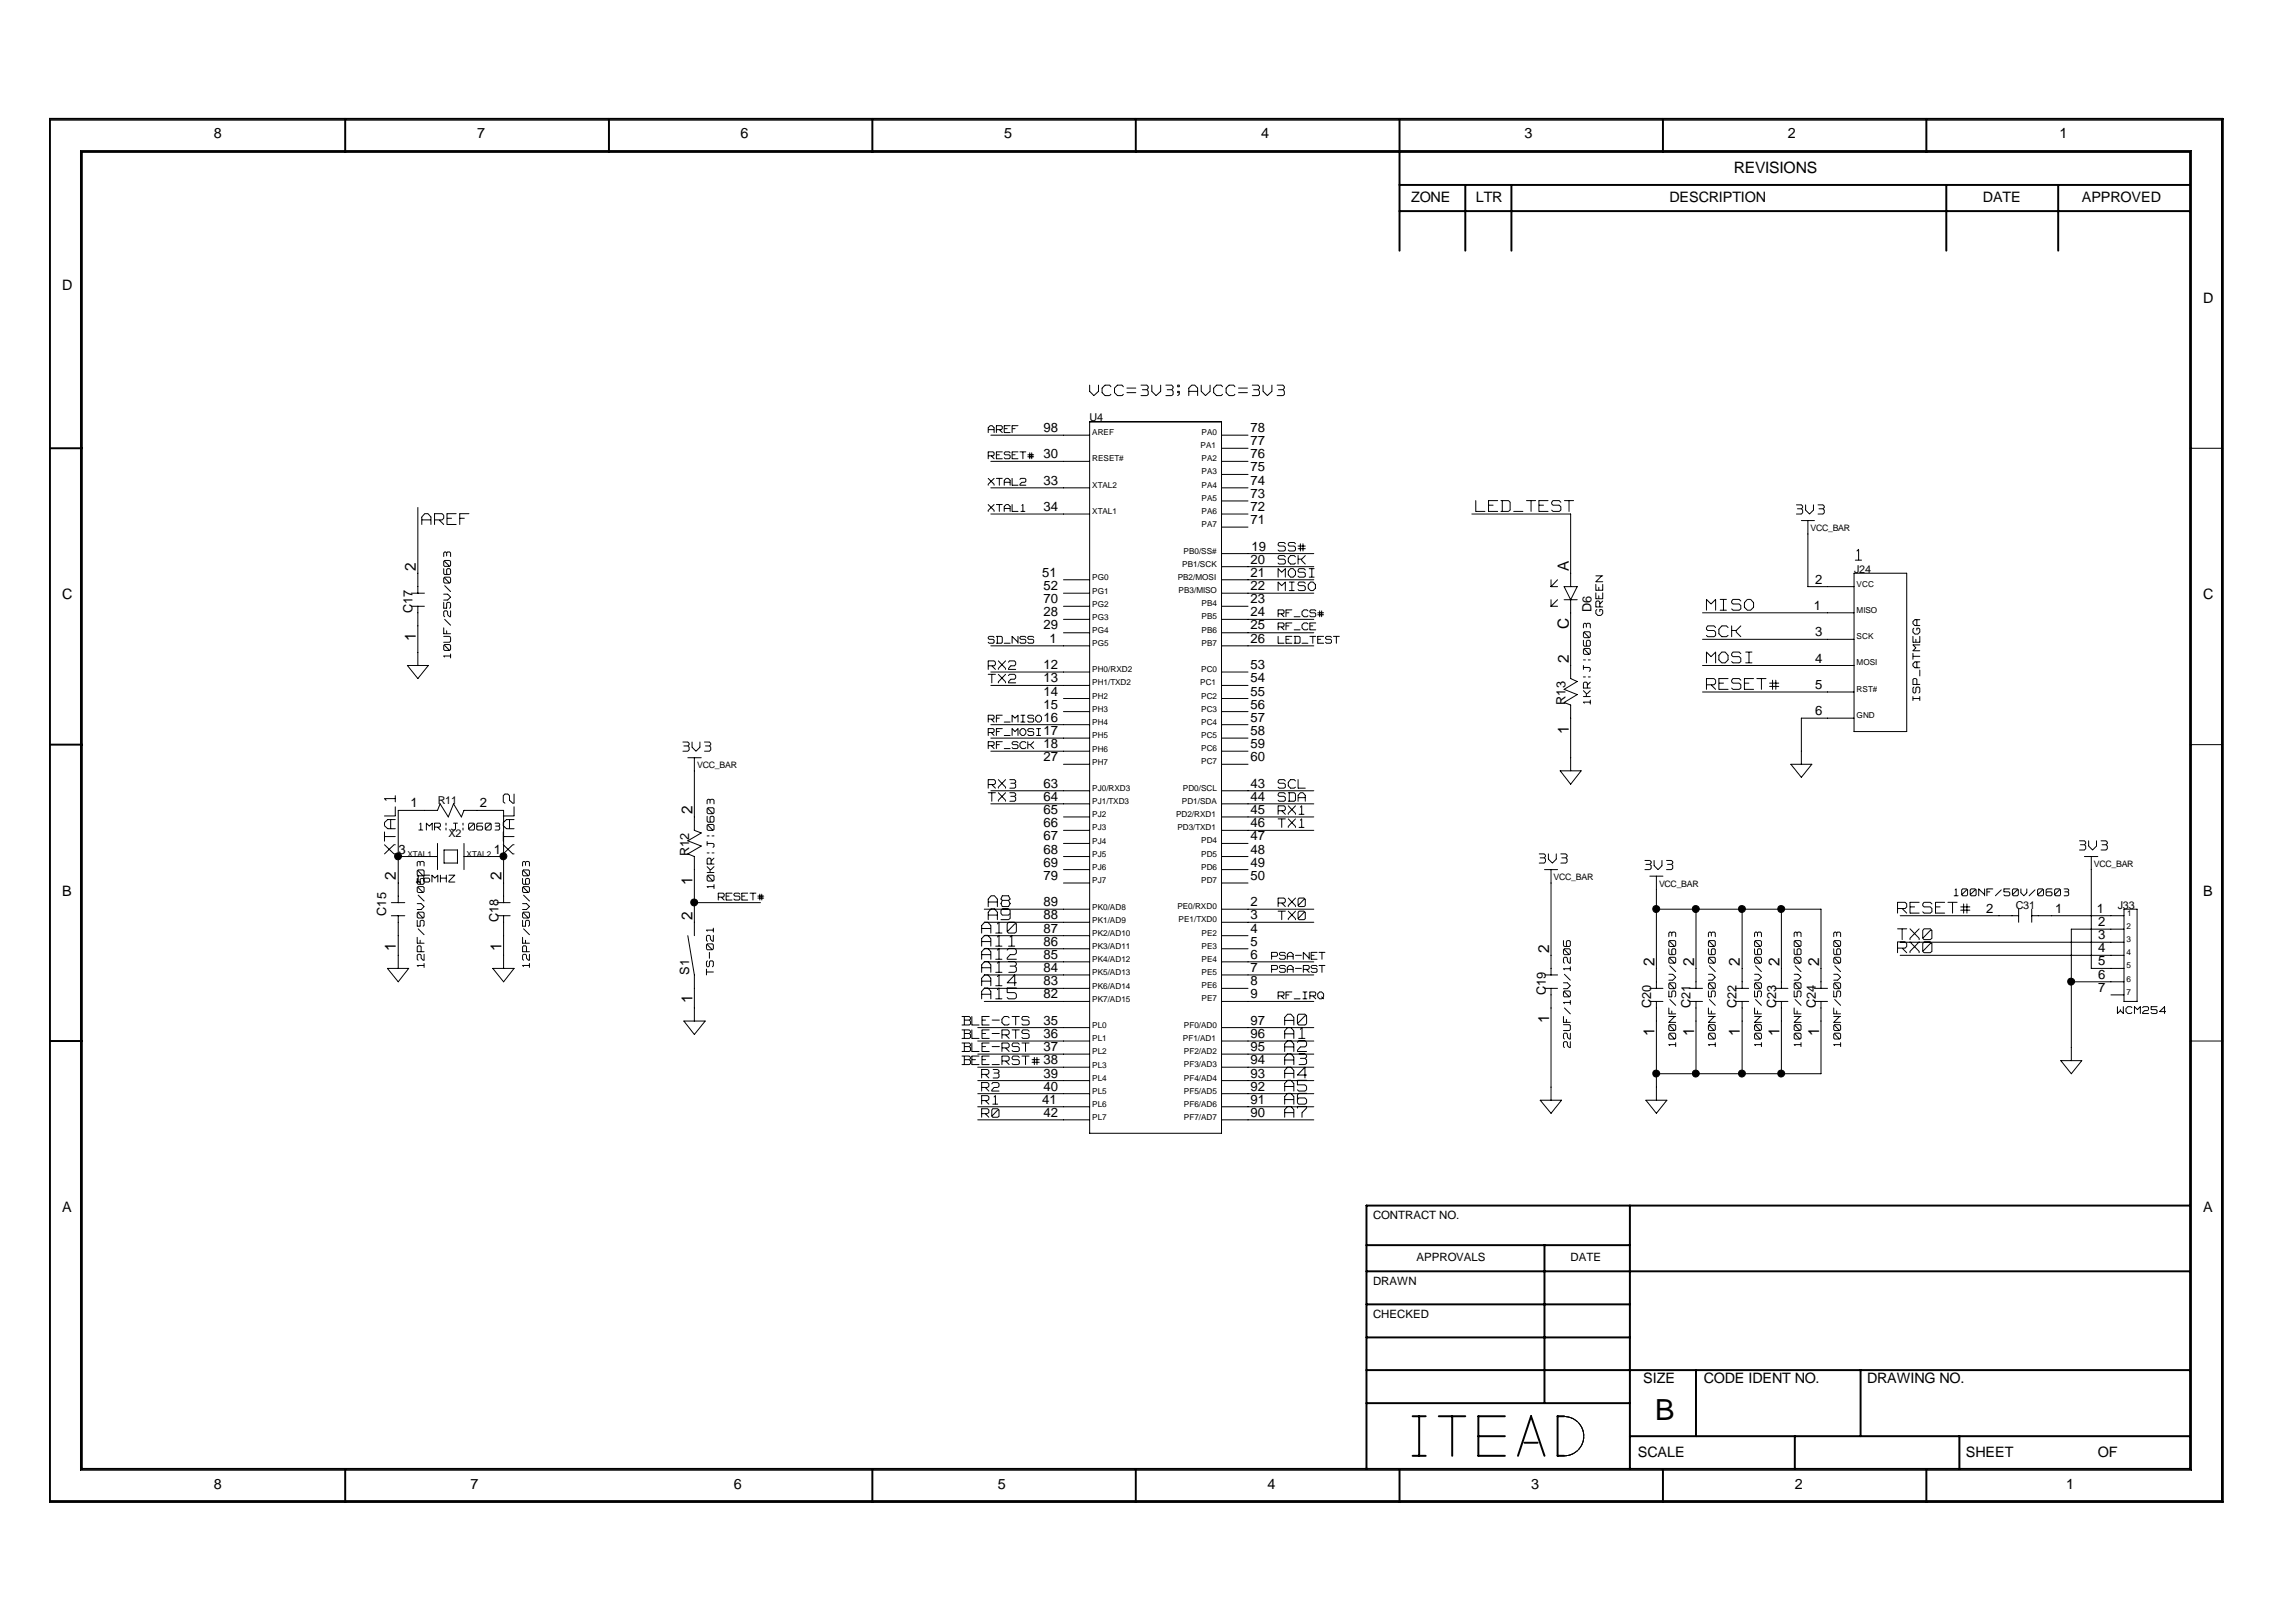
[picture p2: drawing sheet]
<svg xmlns="http://www.w3.org/2000/svg" width="297mm" height="210mm" viewBox="0 0 297 210" stroke-linecap="round" stroke-linejoin="round" font-family="sans-serif">
<defs><g id="words">
<text font-size="3.8" x="214.1" y="183.7">B</text>
<g font-size="3" fill="#fff">
<text x="51.6" y="110.5" transform="rotate(-90 51.6 110.5)">XTAL1</text>
<text x="66.9" y="110.5" transform="rotate(-90 66.9 110.5)">XTAL2</text>
</g>
<g font-size="2.7" fill="#fff">
<text x="54.6" y="68.2">AREF</text>
<text x="190.9" y="66.5">LED_TEST</text>
<text x="240" y="72.8">1</text>
<text x="220.8" y="79.3">MISO</text>
<text x="220.8" y="82.7">SCK</text>
<text x="220.8" y="86.1">MOSI</text>
<text x="220.8" y="89.5">RESET#</text>
<text x="127.8" y="117.6">A8</text>
<text x="127.8" y="119.3">A9</text>
<text x="245.5" y="118.5">RESET#</text>
<text x="127" y="124.4">A12</text>
<text x="127" y="122.7">A11</text>
<text x="127" y="121">A10</text>
<text x="245.5" y="123.6">RX0</text>
<text x="245.5" y="121.9">TX0</text>
<text x="127" y="129.6">A15</text>
<text x="127" y="127.9">A14</text>
<text x="127" y="126.1">A13</text>
<text x="166.2" y="132.9">A0</text>
<text x="166.2" y="134.7">A1</text>
<text x="166.2" y="136.4">A2</text>
<text x="166.2" y="138.1">A3</text>
<text x="166.2" y="139.8">A4</text>
<text x="166.2" y="141.5">A5</text>
<text x="166.2" y="143.2">A6</text>
<text x="166.2" y="144.9">A7</text>
</g>
<text font-size="2.6" fill="#fff" x="141" y="51.4">VCC=3V3;AVCC=3V3</text>
<g font-size="2.3" fill="#fff">
<text x="232.2" y="66.7">3V3</text>
<text x="88.1" y="97.4">3V3</text>
<text x="198.9" y="111.9">3V3</text>
<text x="212.6" y="112.7">3V3</text>
<text x="268.8" y="110.2">3V3</text>
</g>
<g font-size="2.1" fill="#fff">
<text x="165.4" y="71.5">SS#</text>
<text x="165.4" y="73.2">SCK</text>
<text x="165.4" y="74.9">MOSI</text>
<text x="165.4" y="76.6">MISO</text>
<text x="127.8" y="86.8">RX2</text>
<text x="127.8" y="88.6">TX2</text>
<text x="127.8" y="102.2">RX3</text>
<text x="127.8" y="103.9">TX3</text>
<text x="165.4" y="102.2">SCL</text>
<text x="165.4" y="103.9">SDA</text>
<text x="165.4" y="105.6">RX1</text>
<text x="165.4" y="107.3">TX1</text>
<text x="165.4" y="119.2">TX0</text>
<text x="165.4" y="117.5">RX0</text>
<text x="124.5" y="134.6">BLE-RTS</text>
<text x="124.5" y="132.9">BLE-CTS</text>
<text x="124.5" y="136.3">BLE-RST</text>
<text x="124.5" y="138">BEE_RST#</text>
<text x="127" y="139.7">R3</text>
<text x="127" y="143.1">R1</text>
<text x="127" y="141.4">R2</text>
<text x="127" y="144.8">R0</text>
</g>
<g font-size="2">
<text x="224.3" y="22.3">REVISIONS</text>
<text x="53.8" y="73.8" transform="rotate(-90 53.8 73.8)">2</text>
<text x="202.9" y="73.8" transform="rotate(-90 202.9 73.8)">A</text>
<text x="53.8" y="83" transform="rotate(-90 53.8 83)">1</text>
<text x="202.9" y="81.5" transform="rotate(-90 202.9 81.5)">C</text>
<text x="202.9" y="85.8" transform="rotate(-90 202.9 85.8)">2</text>
<text x="202.9" y="94.9" transform="rotate(-90 202.9 94.9)">1</text>
<text x="89.6" y="105.4" transform="rotate(-90 89.6 105.4)">2</text>
<text x="51.2" y="113.9" transform="rotate(-90 51.2 113.9)">2</text>
<text x="64.9" y="113.9" transform="rotate(-90 64.9 113.9)">2</text>
<text x="89.6" y="119" transform="rotate(-90 89.6 119)">2</text>
<text x="89.6" y="114.5" transform="rotate(-90 89.6 114.5)">1</text>
<text x="51.2" y="123" transform="rotate(-90 51.2 123)">1</text>
<text x="64.9" y="123" transform="rotate(-90 64.9 123)">1</text>
<text x="200.4" y="123.3" transform="rotate(-90 200.4 123.3)">2</text>
<text x="214" y="125" transform="rotate(-90 214 125)">2</text>
<text x="219.2" y="125" transform="rotate(-90 219.2 125)">2</text>
<text x="225.1" y="125" transform="rotate(-90 225.1 125)">2</text>
<text x="230.2" y="125" transform="rotate(-90 230.2 125)">2</text>
<text x="235.3" y="125" transform="rotate(-90 235.3 125)">2</text>
<text x="89.6" y="129.9" transform="rotate(-90 89.6 129.9)">1</text>
<text x="200.4" y="132.4" transform="rotate(-90 200.4 132.4)">1</text>
<text x="214" y="134.1" transform="rotate(-90 214 134.1)">1</text>
<text x="219.2" y="134.1" transform="rotate(-90 219.2 134.1)">1</text>
<text x="225.1" y="134.1" transform="rotate(-90 225.1 134.1)">1</text>
<text x="230.2" y="134.1" transform="rotate(-90 230.2 134.1)">1</text>
<text x="235.3" y="134.1" transform="rotate(-90 235.3 134.1)">1</text>
</g>
<g font-size="2" fill="#fff">
<text x="207.7" y="79.6" transform="rotate(-90 207.7 79.6)">GREEN</text>
<text x="58.6" y="85.1" transform="rotate(-90 58.6 85.1)">10UF/25V/0603</text>
<text x="206.1" y="91.1" transform="rotate(-90 206.1 91.1)">1KR|J|0603</text>
<text x="248.7" y="90.6" transform="rotate(-90 248.7 90.6)">ISP_ATMEGA</text>
<text x="92.7" y="115" transform="rotate(-90 92.7 115)">10KR|J|0603</text>
<text x="55.2" y="125.2" transform="rotate(-90 55.2 125.2)">12PF/50V/0603</text>
<text x="68.8" y="125.2" transform="rotate(-90 68.8 125.2)">12PF/50V/0603</text>
<text x="92.6" y="126.2" transform="rotate(-90 92.6 126.2)">TS-021</text>
<text x="203.5" y="135.6" transform="rotate(-90 203.5 135.6)">22UF/10V/1206</text>
<text x="217.1" y="135.4" transform="rotate(-90 217.1 135.4)">100NF/50V/0603</text>
<text x="222.2" y="135.4" transform="rotate(-90 222.2 135.4)">100NF/50V/0603</text>
<text x="228.2" y="135.4" transform="rotate(-90 228.2 135.4)">100NF/50V/0603</text>
<text x="233.3" y="135.4" transform="rotate(-90 233.3 135.4)">100NF/50V/0603</text>
<text x="238.5" y="135.4" transform="rotate(-90 238.5 135.4)">100NF/50V/0603</text>
</g>
<g font-size="1.9">
<text x="27.6" y="17.9">8</text>
<text x="61.7" y="17.9">7</text>
<text x="95.8" y="17.9">6</text>
<text x="129.9" y="17.9">5</text>
<text x="163.2" y="17.9">4</text>
<text x="197.2" y="17.9">3</text>
<text x="231.3" y="17.9">2</text>
<text x="266.4" y="17.9">1</text>
<text x="182.6" y="26.1">ZONE</text>
<text x="190.9" y="26.1">LTR</text>
<text x="216" y="26.1">DESCRIPTION</text>
<text x="256.5" y="26.1">DATE</text>
<text x="269.3" y="26.1">APPROVED</text>
<text x="8" y="37.5">D</text>
<text x="285" y="39.2">D</text>
<text x="8" y="77.6">C</text>
<text x="285" y="77.6">C</text>
<text x="8" y="115.9">B</text>
<text x="285" y="115.9">B</text>
<text x="8" y="156.8">A</text>
<text x="285" y="156.8">A</text>
<text x="212.6" y="179">SIZE</text>
<text x="220.4" y="179">CODE IDENT NO.</text>
<text x="241.6" y="179">DRAWING NO.</text>
<text x="211.9" y="188.5">SCALE</text>
<text x="254.3" y="188.5">SHEET</text>
<text x="271.4" y="188.5">OF</text>
<text x="27.6" y="192.6">8</text>
<text x="60.9" y="192.6">7</text>
<text x="95" y="192.6">6</text>
<text x="129.1" y="192.6">5</text>
<text x="164" y="192.6">4</text>
<text x="198.1" y="192.6">3</text>
<text x="232.2" y="192.6">2</text>
<text x="267.3" y="192.6">1</text>
</g>
<g font-size="1.7" fill="#fff">
<text x="127.8" y="56.1">AREF</text>
<text x="127.8" y="59.5">RESET#</text>
<text x="127.8" y="62.9">XTAL2</text>
<text x="127.8" y="66.3">XTAL1</text>
<text x="127.8" y="83.4">SD_NSS</text>
<text x="165.4" y="79.9">RF_CS#</text>
<text x="165.4" y="83.4">LED_TEST</text>
<text x="165.4" y="81.6">RF_CE</text>
<text x="127.8" y="95.3">RF_MOSI 17</text>
<text x="127.8" y="93.6">RF_MISO16</text>
<text x="127.8" y="97">RF_SCK</text>
<text x="54.2" y="107.6">1MR|J|0603</text>
<text x="53.8" y="114.3">16MHZ</text>
<text x="92.9" y="116.6">RESET#</text>
<text x="252.8" y="116.1">100NF/50V/0603</text>
<text x="164.5" y="126">PSA-RST</text>
<text x="164.5" y="124.3">PSA-NET</text>
<text x="165.4" y="129.4">RF_IRQ</text>
<text x="273.9" y="131.3">WCM254</text>
</g>
<g font-size="1.7">
<text x="135" y="59.3">30</text>
<text x="135" y="55.9">98</text>
<text x="161.8" y="59.3">76</text>
<text x="161.8" y="57.6">77</text>
<text x="161.8" y="55.9">78</text>
<text x="135" y="62.8">33</text>
<text x="161.8" y="64.4">73</text>
<text x="161.8" y="62.8">74</text>
<text x="161.8" y="61">75</text>
<text x="135" y="66.1">34</text>
<text x="161.8" y="67.8">71</text>
<text x="161.8" y="66.1">72</text>
<text x="161.9" y="71.3">19</text>
<text x="134.8" y="74.6">51</text>
<text x="135" y="76.4">52</text>
<text x="161.8" y="76.4">22</text>
<text x="161.8" y="74.6">21</text>
<text x="161.8" y="73">20</text>
<text x="234.8" y="75.5">2</text>
<text x="53.4" y="79.3" transform="rotate(-90 53.4 79.3)">C17</text>
<text x="135" y="81.5">29</text>
<text x="135" y="79.8">28</text>
<text x="135" y="78.1">70</text>
<text x="135.8" y="83.2">1</text>
<text x="161.8" y="83.2">26</text>
<text x="161.8" y="81.5">25</text>
<text x="161.8" y="79.8">24</text>
<text x="161.8" y="78.1">23</text>
<text x="205.9" y="79.2" transform="rotate(-90 205.9 79.2)">D6</text>
<text x="234.7" y="78.9">1</text>
<text x="234.8" y="82.4">3</text>
<text x="135" y="88.3">13</text>
<text x="135" y="86.6">12</text>
<text x="161.8" y="88.3">54</text>
<text x="161.8" y="86.6">53</text>
<text x="234.8" y="89.2">5</text>
<text x="234.8" y="85.7">4</text>
<text x="135" y="91.7">15</text>
<text x="135" y="90">14</text>
<text x="161.8" y="95.1">58</text>
<text x="161.8" y="93.4">57</text>
<text x="161.8" y="91.7">56</text>
<text x="161.8" y="90">55</text>
<text x="202.5" y="91.2" transform="rotate(-90 202.5 91.2)">R13</text>
<text x="234.8" y="92.6">6</text>
<text x="135" y="102">63</text>
<text x="135" y="98.5">27</text>
<text x="135" y="96.8">18</text>
<text x="161.8" y="102">43</text>
<text x="161.8" y="98.5">60</text>
<text x="161.8" y="96.8">59</text>
<text x="53.1" y="104.5">1</text>
<text x="62.1" y="104.5">2</text>
<text x="135" y="107">66</text>
<text x="135" y="105.3">65</text>
<text x="135" y="103.6">64</text>
<text x="161.8" y="107">46</text>
<text x="161.8" y="105.3">45</text>
<text x="161.8" y="103.6">44</text>
<text x="51.6" y="110.5">3</text>
<text x="63.9" y="110.5">1</text>
<text x="89.2" y="110.8" transform="rotate(-90 89.2 110.8)">R12</text>
<text x="135" y="113.9">79</text>
<text x="135" y="112.2">69</text>
<text x="135" y="110.5">68</text>
<text x="135" y="108.8">67</text>
<text x="161.8" y="113.9">50</text>
<text x="161.8" y="112.2">49</text>
<text x="161.8" y="110.5">48</text>
<text x="161.8" y="108.8">47</text>
<text x="50" y="118.5" transform="rotate(-90 50 118.5)">C15</text>
<text x="64.5" y="119.4" transform="rotate(-90 64.5 119.4)">C18</text>
<text x="135" y="119">88</text>
<text x="135" y="117.3">89</text>
<text x="161.8" y="119">3</text>
<text x="161.8" y="117.3">2</text>
<text x="257" y="118.1">2</text>
<text x="265.9" y="118.1">1</text>
<text x="271.3" y="118.1">1</text>
<text x="271.4" y="119.8">2</text>
<text x="135" y="125.8">84</text>
<text x="135" y="124.1">85</text>
<text x="135" y="122.4">86</text>
<text x="135" y="120.7">87</text>
<text x="161.8" y="125.8">7</text>
<text x="161.8" y="124.1">6</text>
<text x="161.8" y="122.4">5</text>
<text x="161.8" y="120.7">4</text>
<text x="271.4" y="124.9">5</text>
<text x="271.4" y="123.2">4</text>
<text x="271.4" y="121.6">3</text>
<text x="89.2" y="126.2" transform="rotate(-90 89.2 126.2)">S1</text>
<text x="135" y="129.2">82</text>
<text x="135" y="127.5">83</text>
<text x="161.8" y="129.2">9</text>
<text x="161.8" y="127.5">8</text>
<text x="200" y="128.7" transform="rotate(-90 200 128.7)">C19</text>
<text x="213.6" y="130.4" transform="rotate(-90 213.6 130.4)">C20</text>
<text x="218.7" y="130.4" transform="rotate(-90 218.7 130.4)">C21</text>
<text x="224.7" y="130.4" transform="rotate(-90 224.7 130.4)">C22</text>
<text x="229.8" y="130.4" transform="rotate(-90 229.8 130.4)">C23</text>
<text x="234.9" y="130.4" transform="rotate(-90 234.9 130.4)">C24</text>
<text x="271.4" y="128.4">7</text>
<text x="271.4" y="126.7">6</text>
<text x="135" y="137.7">38</text>
<text x="135" y="136">37</text>
<text x="135" y="134.3">36</text>
<text x="135" y="132.6">35</text>
<text x="161.8" y="137.7">94</text>
<text x="161.8" y="136">95</text>
<text x="161.8" y="134.3">96</text>
<text x="161.8" y="132.6">97</text>
<text x="134.8" y="142.8">41</text>
<text x="135" y="141.2">40</text>
<text x="135" y="139.5">39</text>
<text x="161.8" y="142.8">91</text>
<text x="161.8" y="141.2">92</text>
<text x="161.8" y="139.5">93</text>
<text x="135" y="144.5">42</text>
<text x="161.8" y="144.5">90</text>
</g>
<g font-size="1.5">
<text x="177.6" y="157.7">CONTRACT NO.</text>
<text x="177.6" y="166.3">DRAWN</text>
<text x="183.3" y="163.2">APPROVALS</text>
<text x="203.2" y="163.2">DATE</text>
<text x="177.6" y="170.5">CHECKED</text>
</g>
<g font-size="1.4">
<text x="141" y="54.5">U4</text>
<text x="239.9" y="74.1">J24</text>
<text x="56.6" y="104">R11</text>
<text x="58" y="108.3">X2</text>
<text x="260.8" y="117.6">C31</text>
<text x="274" y="117.6">J33</text>
</g>
<g font-size="1.1">
<text x="141.3" y="59.7">RESET#</text>
<text x="141.3" y="56.3">AREF</text>
<text x="155.3" y="58">PA1</text>
<text x="155.4" y="59.7">PA2</text>
<text x="155.4" y="56.3">PA0</text>
<text x="141.3" y="63.1">XTAL2</text>
<text x="155.4" y="64.8">PA5</text>
<text x="155.4" y="63.1">PA4</text>
<text x="155.4" y="61.4">PA3</text>
<text x="141.3" y="66.5">XTAL1</text>
<text x="153.1" y="71.6">PB0/SS#</text>
<text x="155.4" y="68.2">PA7</text>
<text x="155.4" y="66.5">PA6</text>
<text x="234.2" y="68.7">VCC_BAR</text>
<text x="141.3" y="76.8">PG1</text>
<text x="141.3" y="75.1">PG0</text>
<text x="152.4" y="75">PB2/MOSI</text>
<text x="152.5" y="76.8">PB3/MISO</text>
<text x="153" y="73.3">PB1/SCK</text>
<text x="240.2" y="75.9">VCC</text>
<text x="141.3" y="83.6">PG5</text>
<text x="141.3" y="81.9">PG4</text>
<text x="141.3" y="80.2">PG3</text>
<text x="141.3" y="78.5">PG2</text>
<text x="155.4" y="83.6">PB7</text>
<text x="155.4" y="81.9">PB6</text>
<text x="155.4" y="80.2">PB5</text>
<text x="155.4" y="78.5">PB4</text>
<text x="240.2" y="82.7">SCK</text>
<text x="240.2" y="79.3">MISO</text>
<text x="141.3" y="88.7">PH1/TXD2</text>
<text x="141.3" y="87">PH0/RXD2</text>
<text x="155.3" y="88.7">PC1</text>
<text x="155.4" y="87">PC0</text>
<text x="240.2" y="86.1">MOSI</text>
<text x="240.2" y="89.5">RST#</text>
<text x="141.3" y="95.5">PH5</text>
<text x="141.3" y="93.8">PH4</text>
<text x="141.3" y="92.1">PH3</text>
<text x="141.3" y="90.4">PH2</text>
<text x="155.4" y="95.5">PC5</text>
<text x="155.4" y="93.8">PC4</text>
<text x="155.4" y="92.1">PC3</text>
<text x="155.4" y="90.4">PC2</text>
<text x="240.2" y="92.9">GND</text>
<text x="90.2" y="99.4">VCC_BAR</text>
<text x="141.3" y="98.9">PH7</text>
<text x="141.3" y="97.3">PH6</text>
<text x="155.4" y="98.9">PC7</text>
<text x="155.4" y="97.2">PC6</text>
<text x="141.3" y="107.5">PJ3</text>
<text x="141.3" y="105.8">PJ2</text>
<text x="141.3" y="104.1">PJ1/TXD3</text>
<text x="141.3" y="102.4">PJ0/RXD3</text>
<text x="152.1" y="105.7">PD2/RXD1</text>
<text x="152.3" y="107.5">PD3/TXD1</text>
<text x="152.9" y="104">PD1/SDA</text>
<text x="153" y="102.3">PD0/SCL</text>
<text x="52.7" y="110.8">XTAL1</text>
<text x="60.4" y="110.8">XTAL2</text>
<text x="141.3" y="112.6">PJ6</text>
<text x="141.3" y="110.9">PJ5</text>
<text x="141.3" y="109.2">PJ4</text>
<text x="155.4" y="112.5">PD6</text>
<text x="155.4" y="110.8">PD5</text>
<text x="155.4" y="109.1">PD4</text>
<text x="201" y="113.9">VCC_BAR</text>
<text x="270.9" y="112.2">VCC_BAR</text>
<text x="141.3" y="119.4">PK1/AD9</text>
<text x="141.3" y="117.7">PK0/AD8</text>
<text x="141.3" y="114.3">PJ7</text>
<text x="152.3" y="117.7">PE0/RXD0</text>
<text x="152.5" y="119.4">PE1/TXD0</text>
<text x="155.4" y="114.3">PD7</text>
<text x="214.6" y="114.7">VCC_BAR</text>
<text x="275.2" y="118.5">1</text>
<text x="141.3" y="124.5">PK4/AD12</text>
<text x="141.3" y="122.8">PK3/AD11</text>
<text x="141.3" y="121.1">PK2/AD10</text>
<text x="155.4" y="124.5">PE4</text>
<text x="155.4" y="122.8">PE3</text>
<text x="155.4" y="121.1">PE2</text>
<text x="275.1" y="125.3">5</text>
<text x="275.1" y="123.6">4</text>
<text x="275.1" y="121.9">3</text>
<text x="275.1" y="120.2">2</text>
<text x="141.3" y="129.6">PK7/AD15</text>
<text x="141.3" y="127.9">PK6/AD14</text>
<text x="141.3" y="126.2">PK5/AD13</text>
<text x="155.4" y="129.6">PE7</text>
<text x="155.4" y="127.9">PE6</text>
<text x="155.4" y="126.2">PE5</text>
<text x="275.1" y="128.7">7</text>
<text x="275.1" y="127.1">6</text>
<text x="141.3" y="136.5">PL2</text>
<text x="141.3" y="134.8">PL1</text>
<text x="141.3" y="133">PL0</text>
<text x="153" y="134.7">PF1/AD1</text>
<text x="153.2" y="136.4">PF2/AD2</text>
<text x="153.2" y="133">PF0/AD0</text>
<text x="141.3" y="143.3">PL6</text>
<text x="141.3" y="141.6">PL5</text>
<text x="141.3" y="139.8">PL4</text>
<text x="141.3" y="138.1">PL3</text>
<text x="153.2" y="143.2">PF6/AD6</text>
<text x="153.2" y="141.5">PF5/AD5</text>
<text x="153.2" y="139.8">PF4/AD4</text>
<text x="153.2" y="138.1">PF3/AD3</text>
<text x="141.3" y="145">PL7</text>
<text x="153.2" y="144.9">PF7/AD7</text>
</g>
</g></defs>
<g fill="none" stroke="#000" stroke-width=".25">
<path d="M6.3 15.4h281.3v179h-281.3zM10.6 19.7h272.7v170.4h-272.7zM44.7 15.4v4.3M78.8 15.4v4.3M112.9 15.4v4.3M146.9 15.4v4.3M181.1 15.4v17M215.1 15.4v4.3M249.2 15.4v4.3M181.1 23.9h102.2M181.1 27.3h102.2M189.6 23.9v8.5"/>
<path d="M195.5 23.9v8.5M251.8 23.9v8.5M266.3 23.9v8.5M6.3 58h4.3M6.3 96.4h4.3M6.3 134.7h4.3M210.9 156v34.1M283.3 156h-106.5v34.1M176.8 161.1h34.1M176.8 177.3h106.5M176.8 173.1h34.1M176.8 168.8h34.1"/>
<path d="M176.8 164.5h106.5M199.8 161.1v20.5M219.4 177.3v8.6M240.7 177.3v8.6M44.7 190.1v4.3M112.9 190.1v4.3M146.9 190.1v4.3M176.8 181.6h34.1M181.1 190.1v4.3M182.8 183.3h1.6M182.8 188.4h1.6M183.6 183.3v5.1"/>
<path d="M186.1 183.3h3.5M187.9 183.3v5.1M191.3 185.9h3.4M194.7 183.3h-3.4v5.1h3.4M196.4 188.4l1.7-5.1 1.7 5.1M197.2 186.7h1.7M202.4 183.3h-.9v5.1h.9M210.9 185.9h72.4M215.1 190.1v4.3M232.2 185.9v4.2M249.2 190.1v4.3M253.5 185.9v4.2"/>
</g>
<g fill="none" stroke="#000" stroke-width=".13">
<path d="M6.5 15.6h280.9v178.6h-280.9zM10.4 19.5h273.1v170.8h-273.1zM127.8 55.4v.6M127.8 58.5v.9M127.8 58.5h.6M127.9 59h.5M127.9 55.6h.7M128.1 55.1l-.3 .2M128.1 55.1h.2M128.2 56.3h12.8M128.2 59.7h12.8M128.3 59l.3 .4"/>
<path d="M128.4 55.1l.2 .2M128.5 58.5l.1 .1M128.6 58.9l-.1 .1M128.6 55.4v.6M128.6 58.6v.2M128.9 55.1h.6M128.9 58.5h.8M128.9 55.1v.9M128.9 58.5v.9M128.9 58.9h.4M128.9 59.4h.8M128.9 55.6h.6"/>
<path d="M129.3 55.6l.4 .4M129.5 55.1l.2 .1M129.7 55.5l-.2 .1M129.7 55.3v.1M129.9 55.1v.9M129.9 58.6v.1M129.9 58.7l.1 .2M129.9 59.2l.1 .2M129.9 55.1h.8M130 55.5h.3M130 56h.7M130 58.5v.1"/>
<path d="M130.1 58.9h.4M130.1 58.5h.4M130.1 59.4h.4M130.6 58.5l.1 .1M130.6 58.9l.1 .1M130.7 59v.2M130.7 59.2l-.1 .2M130.9 55.1h.8M130.9 55.1v.9M130.9 58.5v.9M130.9 58.5h.8M131 58.9h.3"/>
<path d="M131 55.5h.3M131 59.4h.7M132 58.5h.7M132.3 58.5v.9M133 58.9h.7M133 59.1h.7M133.2 58.6v.8M133.5 58.6v.8M141 54.6h17v92.1h-17zM141 49.8v.8M141 50.6l.5 .6M142.1 49.8v.8"/>
<path d="M142.1 50.6l-.6 .6M142.6 50.3v.5M142.6 50.8l.4 .4M143 49.8l-.4 .4M143 49.8h.5M143 51.2h.5M143.6 49.8l.1 .3M143.7 51l-.1 .2M144.2 50.8l.4 .4M144.2 50.3v.5M144.6 49.8l-.4 .4M144.6 49.8h.5"/>
<path d="M144.6 51.2h.5M145.2 49.8l.1 .3M145.3 51l-.1 .2M145.8 50.8h1.1M145.8 50.2h1.1M147.6 49.8h.7M147.6 51.2h.7M147.8 50.4h.5M148.4 49.8l.1 .3M148.4 50.5l.1 .1M148.5 50.1v.1M148.5 50.7v.3"/>
<path d="M148.5 51l-.1 .2M148.5 50.2l-.1 .2M149 50.6l.5 .6M149 49.8v.8M150.2 49.8v.8M150.2 50.6l-.6 .6M150.8 49.8h.8M150.8 51.2h.8M151 50.4h.6M151.6 49.8l.2 .3M151.6 50.5l.2 .1M151.8 50.1v.1"/>
<path d="M151.8 50.7v.3M151.8 51l-.2 .2M151.8 50.2l-.2 .2M152.4 49.8h.1M152.4 49.9v.2M152.4 50.7v.1M152.4 50.6h.1M152.4 50.1h.1M152.4 50.8h.1M152.5 51.1l-.1 .1M152.6 49.8v.3M152.6 50.6v.4"/>
<path d="M153.8 50.3v.9M153.8 50.6h1.1M154.2 49.8l-.4 .4M154.2 49.8h.3M154.6 49.8l.3 .4M154.9 50.3v.9M155.4 50.6l.5 .6M155.4 49.8v.8M156.5 49.8v.8M156.5 50.6l-.5 .6M157 50.3v.5M157 50.8l.4 .4"/>
<path d="M157.4 49.8l-.4 .4M157.4 49.8h.5M157.4 51.2h.5M158 49.8l.2 .3M158 56.3h3.5M158 58h3.5M158 59.7h3.5M158.2 51l-.2 .2M158.6 50.3v.5M158.6 50.8l.4 .4M159 49.8l-.4 .4M159 49.8h.6"/>
<path d="M159 51.2h.6M159.6 49.8l.2 .3M159.8 51l-.2 .2M160.2 50.8h1.2M160.2 50.2h1.2M162 49.8h.7M162 51.2h.7M162.2 50.4h.5M162.8 49.8l.1 .3M162.8 50.5l.1 .1M162.9 50.1v.1M162.9 50.7v.3"/>
<path d="M162.9 51l-.1 .2M162.9 50.2l-.1 .2M163.4 50.6l.5 .6M163.4 49.8v.8M164.5 49.8v.8M164.5 50.6l-.5 .6M165.2 49.8h.7M165.2 51.2h.7M165.4 50.4h.5M166 49.8l.2 .3M166 50.5l.2 .1M166.2 50.1v.1"/>
<path d="M166.2 50.7v.3M166.2 51l-.2 .2M166.2 50.2l-.2 .2M283.3 58h4.3M53.2 76.8h1.7M53.2 78.5h1.7M54.1 65.7v11.1M54.1 78.5v7.6M54.6 66.9v1M54.6 67.3h1.1M54.9 66.5l-.3 .4M55 66.5h.3"/>
<path d="M55.4 66.5l.4 .4M55.8 66.9v1M56.2 66.5h.9M56.2 66.5v1.4M56.3 67.3h.8M56.9 67.3l.5 .6M57.2 66.5l.2 .2M57.4 73.2l.1 .1M57.4 74.2l.1 .2M57.4 75.3l.1 .2M57.4 79.7l.1 .1M57.4 67.1l-.2 .2"/>
<path d="M57.4 66.7v.3M57.4 71.6v.4M57.4 72.7v.4M57.4 73.6v.6M57.4 74.9v.4M57.4 77.9v.8M57.4 79.2v.4M57.4 76.9h.5M57.4 77.7h.5M57.4 78.7h.4M57.5 71.4l-.1 .2M57.5 72.6v.1"/>
<path d="M57.5 74.7v.1M57.5 72.5l-.1 .2M57.5 74.7l-.1 .1M57.5 79.1l-.1 .1M57.5 75.8l.8 .8M57.6 71.4h.1M57.6 79.1h.1M57.6 74.7h.5M57.6 72.7l.5 .6M57.6 72.5h.5M57.6 73.3h.5M57.6 74.4h.5"/>
<path d="M57.6 74.9l.5 .5M57.6 75.5h.5M57.7 71.4l.1 .2M57.8 71.6v.3M57.8 73.8v.4M57.8 78.1v.6M57.8 74.2l.1 .1M57.8 79.1l.1 .1M57.8 66.5h1.2M57.8 66.5v1.4M57.9 67.1h.5M57.9 67.9h1.1"/>
<path d="M57.9 71.4l-.1 .1M57.9 73.6l-.1 .1M57.9 77.9l-.1 .2M57.9 79.2v.3M57.9 76.9l.4 .4M57.9 79.6l.3 .2M58 71.4h.1M58 73.6h.1M58 77.9h.1M58.2 71.4l.1 .2M58.2 72.5l.1 .2M58.2 73.6l.1 .1"/>
<path d="M58.2 74.7l.1 .1M58.2 77.9l.1 .2M58.2 79.8h.1M58.3 77.3l-.4 .4M58.3 73.2l-.1 .1M58.3 74.2l-.1 .2M58.3 75.3l-.1 .2M58.3 78.6l-.1 .1M58.3 71.6v.4M58.3 72.7v.4M58.3 73.8v.4M58.3 74.9v.4"/>
<path d="M58.3 78.1v.4M58.3 79.1v.7M59.5 66.5h1.2M59.5 66.5v1.4M59.5 67.1h.6M127.8 62.7v.1M127.8 66.1v.1M127.8 61.9l.8 .7M127.8 65.3l.8 .7M128.2 63.1h12.8M128.2 66.5h12.8M128.6 62.7v.1"/>
<path d="M128.6 66.1v.1M128.6 61.9l-.8 .8M128.6 65.3l-.8 .8M128.9 61.9h.8M128.9 65.3h.8M129.3 61.9v.9M129.3 65.3v.9M129.9 62.2v.6M129.9 65.6v.6M130 62.4h.6M130 65.8h.6M130.2 61.9l-.3 .3"/>
<path d="M130.2 65.3l-.3 .2M130.2 61.9h.2M130.2 65.3h.2M130.4 65.3l.3 .2M130.4 61.9l.3 .3M130.7 62.2v.6M130.7 65.6v.6M130.9 61.9v.9M130.9 65.3v.9M131 62.8h.7M131 66.2h.7M132 62.7v.1"/>
<path d="M132 62.8h.7M132.1 61.9l-.1 .1M132.1 66.2h.5M132.1 61.9h.4M132.2 62.4l-.2 .3M132.2 62.4h.3M132.3 65.3l-.1 .1M132.3 65.3v.8M132.6 61.9l.1 .1M132.7 62.1v.1M132.7 62.3l-.1 .1M137.6 75h3.4"/>
<path d="M137.6 76.8h3.4M137.6 78.5h3.4M158 61.4h3.5M158 63.1h3.5M158 64.8h3.5M158 66.5h3.5M158 68.2h3.5M158 71.6h12M158 73.3h12M158 75h12M158 76.8h12M158 78.5h3.5"/>
<path d="M165.4 72.9l.1 .1M165.4 70.4v.1M165.4 72.1v.1M165.4 73.6v1.1M165.4 75.4v1M165.4 79v.8M165.4 70.5l.1 .2M165.4 71.2l.1 .1M165.4 78.9h.5M165.4 72.2l.1 .2M165.4 75.3l.4 .4M165.4 73.6l.4 .4"/>
<path d="M165.4 79.4h.5M165.5 70.2l-.1 .1M165.5 71.9l-.1 .1M165.5 70.7h.6M165.5 70.2h.6M165.5 71.3h.6M165.5 72.4h.6M165.5 71.9h.6M165.5 73h.6M165.8 79.5l.3 .3M166 78.9l.1 .2M166.1 72.4l.2 .1"/>
<path d="M166.1 70.2l.2 .2M166.1 70.7l.2 .1M166.1 79.1v.2M166.1 79.3l-.1 .1M166.1 71.9l.2 .2M166.3 70.9v.2M166.3 72.6v.2M166.3 73.6v1.1M166.3 75.4v1M166.3 71.2l-.2 .1M166.3 72.9l-.2 .1M166.3 75.3l-.5 .5"/>
<path d="M166.3 73.6l-.5 .5M166.4 78.9h.7M166.4 79v.8M166.4 79.3h.4M166.7 70.4v.1M166.7 72.3v.4M166.7 74v.4M166.7 70.5l.1 .2M166.7 71.2l.1 .1M166.7 74.4l.3 .3M166.7 72.7l.3 .3M166.8 70.2l-.1 .1"/>
<path d="M166.8 75.3h.6M166.8 76.4h.6M166.8 70.7h.6M166.8 70.2h.6M166.8 71.3h.6M167 73.6l-.3 .3M167 71.9l-.3 .3M167 73.6h.3M167 74.7h.3M167 71.9h.4M167 73h.4M167.1 75.4v1"/>
<path d="M167.3 73.6l.3 .3M167.4 70.7l.2 .1M167.4 79.8h.8M167.4 70.2l.2 .2M167.4 71.9l.2 .2M167.6 70.9v.2M167.6 74v.4M167.6 71.2l-.2 .1M167.6 72.9l-.2 .1M167.6 74.4l-.3 .3M167.9 76.3l.2 .1M167.9 74.6l.2 .1"/>
<path d="M167.9 71.9v1.1M167.9 73.8v.1M167.9 75.5v.1M167.9 75.7l.2 .1M167.9 73.9l.2 .2M167.9 70.7h1M167.9 71h1M168 72.4h.4M168.1 75.3l-.1 .2M168.1 73.6l-.1 .1M168.1 73.6h.6M168.1 75.3h.6"/>
<path d="M168.1 76.4h.6M168.1 74.7h.6M168.1 75.8h.6M168.1 74.1h.6M168.2 70.4v.9M168.4 72.4v.1M168.4 72.6l.5 .4M168.4 79.2v.3M168.4 79.6l.3 .2M168.6 70.4v.9M168.7 75.3l.2 .2M168.7 75.8l.2 .2"/>
<path d="M168.7 73.6l.2 .2M168.7 74.1l.2 .1M168.7 78.9l-.3 .3M168.7 79.8h.3M168.7 78.9h.3M168.9 74.3v.2M168.9 76v.3M168.9 76.3l-.2 .1M168.9 74.6l-.2 .1M168.9 71.9l-.5 .5M169.1 78.9l.1 .2M169.2 79.7l-.1 .1"/>
<path d="M169.2 76.1l.3 .3M169.2 75.7v.4M169.4 73.6h.6M169.4 74.7h.6M169.5 79.7l.1 .1M169.5 79.1h.1M169.5 79.2l.1 .1M169.5 75.3l-.3 .4M169.6 78.9l-.1 .1M169.6 75.3h.2M169.6 76.4h.2M169.6 79.8h.5"/>
<path d="M169.6 78.9h.5M169.6 79.3h.5M169.7 73.6v1M169.9 75.3l.3 .4M170.1 78.9l.1 .2M170.1 79.3l.1 .1M170.2 75.7v.4M170.2 76.1l-.3 .3M170.2 79.5v.1M170.2 79.7l-.1 .1M170.5 79.3h.7M170.5 79.6h.7"/>
<path d="M170.7 79.1v.7M171 79.1v.7M190.4 66.5h12.8v9.4M190.9 64.8v1.4M191 66.2h1.1M192.6 64.8h1.2M192.6 64.8v1.4M192.6 66.2h1.2M192.6 65.4h.6M194.2 66.2h.9M194.2 64.8h.9M194.4 64.8v1.3"/>
<path d="M195.2 64.8l.2 .2M195.4 66l-.2 .2M195.4 65v1M195.8 66.2h1.2M197.5 64.8h1.2M198.1 64.8v1.4M199.1 64.8h1.2M199.1 64.8v1.4M199.1 66.2h1.2M199.1 65.4h.6M200.7 78.5h.8M200.7 75.9h.8"/>
<path d="M200.7 75v.9M200.7 77.6v.9M200.7 65v.2M200.7 65.2l.2 .2M200.7 66l.2 .2M200.9 64.8l-.1 .2M201 66.2h.7M201 64.8h.7M201 65.4h.7M201.5 75l-.8 .9M201.5 77.6l-.8 .9M201.7 64.8l.2 .2"/>
<path d="M201.7 65.4l.2 .2M201.9 65.6v.4M201.9 66l-.2 .2M202.4 75.9h1.6l-.8 1.7zM202.4 77.6h1.6M202.4 64.8h1.2M203 64.8v1.4M203.2 77.6v10.2l.8 .4-1.6 1 1.6 .7-1.6 1 .8 .3v8.6M206.5 75.6v.8M206.5 76.7v.8M206.5 77.9v.6M206.5 79.1v.2"/>
<path d="M206.5 74.5h.8M206.5 79.4l.2 .2M206.5 75.3h.8M206.5 76.4h.8M206.5 77.5h.8M206.5 78.5h.8M206.6 77.8l-.1 .1M206.6 78.9l-.1 .1M206.6 77.8h.2M206.8 79.6h.3M206.8 76v.3M206.8 77.1v.3"/>
<path d="M206.8 77.8l.2 .1M207 78.9h.2M207 77.9v.6M207 78.9v.2M207.2 74.6l-.7 .7M207.2 78.9l.1 .1M207.3 79.4l-.2 .2M207.3 75.6v.7M207.3 76.7v.7M207.3 79.1v.2M207.3 77.8l-.3 .3M220.3 79.3h19.6"/>
<path d="M220.8 77.6v1.4M220.8 77.6l.5 .5M222 77.6v1.4M222 77.6l-.6 .6M222.5 77.6h.9M222.5 79h.9M223 77.6v1.3M224 78.8l.2 .2M224 77.8v.1M224 78l.2 .2M224.2 77.6l-.1 .1M224.2 77.6h.8"/>
<path d="M224.2 79h.8M224.2 78.2h.8M225 77.6l.2 .2M225 78.2l.2 .2M225.2 78.4v.4M225.2 78.8l-.2 .2M225.7 78.6l.4 .4M225.7 78v.5M226.1 77.6l-.4 .4M226.1 77.6h.3M226.1 79h.3M226.5 77.6l.4 .4"/>
<path d="M226.9 78v.5M226.9 78.6l-.4 .4M232.4 66.5h.6M232.4 65.3h.6M232.5 65.8h.5M233 65.3l.2 .2M233 67.4h1.7M233.1 65.9l.1 .1M233.2 65.5v.1M233.2 66.1v.2M233.2 66.4l-.2 .1M233.2 65.7l-.2 .1"/>
<path d="M233.6 66l.5 .5M233.6 65.3v.7M233.9 67.4v8.5h6M234.6 65.3v.7M234.6 66l-.5 .5M235.2 66.5h.6M235.2 65.3h.6M235.3 65.8h.5M235.8 65.3l.2 .2M235.9 65.9l.1 .1M236 65.5v.1M236 66.1v.2"/>
<path d="M236 66.4l-.2 .1M236 65.7l-.2 .1M239.9 74.2h6.8v20.5h-6.8zM240 72.5h.8M240.5 71.1l-.3 .2M240.5 71.1v1.3M52.7 86.1h2.7l-1.3 1.7zM57.4 84l.1 .2M57.4 84.9l.1 .1M57.4 81.3v.7M57.4 83.6v.4M57.4 83.1h.7"/>
<path d="M57.4 82.4h.7M57.4 82h.9M57.4 84.9h.9M57.5 83.5h.1M57.5 83.4l-.1 .1M57.5 80.2l.8 .7M57.6 83.6l.5 .5M57.6 83.4h.5M57.6 84.2h.5M57.8 81.6v.4M58.2 82.4l.1 .1M58.2 83.4l.1 .1"/>
<path d="M58.3 83l-.1 .1M58.3 84l-.1 .2M58.3 82.5v.4M58.3 83.6v.4M58.3 84.6v.5M88.3 97.2h.6M88.3 96h.6M88.5 96.5h.4M89 96l.2 .2M89 98.1h1.7M89 96.6l.2 .1M89.2 96.2v.1"/>
<path d="M89.2 96.7v.3M89.2 97l-.2 .2M89.2 96.4l-.2 .1M89.5 96.7l.5 .5M89.5 96v.7M89.8 98.1v9.4l.9 .3-1.7 1 1.7 .7-1.7 1 .8 .3v10.3M90.6 96v.7M90.6 96.7l-.6 .5M91.1 97.2h.6M91.1 96h.6M91.3 96.5h.4M91.8 96l.1 .2"/>
<path d="M91.8 96.6l.1 .1M91.9 96.2v.1M91.9 96.7v.3M91.9 97l-.1 .2M91.9 96.4l-.1 .1M127.8 82.5v.1M127.8 85.6v1M127.8 92.6v.8M127.8 94.3v.9M127.8 96v.9M127.8 92.6h.6M127.8 96h.6"/>
<path d="M127.8 94.3h.6M127.8 82.6l.2 .1M127.8 83.1l.2 .1M127.8 87.3h1M127.8 85.5h.8M127.9 93.1h.5M127.9 96.5h.5M127.9 94.8h.5M127.9 86.2h.7M128 82.4h-.1M128 82.7h.4M128 82.4h.4"/>
<path d="M128 83.2h.4M128.2 83.6h12.8M128.2 87h12.8M128.2 88.7h12.8M128.2 93.8h12.8M128.2 95.5h12.8M128.2 97.2h12.8M128.3 96.5l.3 .4M128.3 93.1l.3 .3M128.3 94.8l.3 .4M128.3 87.3v1.1M128.4 86.2l.4 .4"/>
<path d="M128.5 92.6l.1 .1M128.5 94.3l.1 .1M128.5 96l.1 .1M128.5 82.4l.1 .1M128.5 82.7l.1 .2M128.6 82.9v.2M128.6 92.7v.2M128.6 94.5v.1M128.6 96.2v.1M128.6 92.9l-.1 .2M128.6 96.4l-.1 .1M128.6 94.7l-.1 .1"/>
<path d="M128.6 85.5l.2 .2M128.6 83.1l-.1 .1M128.8 86l-.2 .2M128.8 85.7v.3M128.9 92.6h.8M128.9 96h.8M128.9 94.3h.8M128.9 92.6v.8M128.9 94.3v.9M128.9 96v.9M128.9 82.4h.6M128.9 83.2h.6"/>
<path d="M128.9 92.9h.4M128.9 96.4h.4M128.9 94.7h.4M129 82.4v.8M129.2 86.5v.1M129.2 88.3v.1M129.2 87.3l.8 .9M129.2 85.5l.8 1M129.5 82.4l.2 .1M129.7 82.5v.6M129.7 83.1l-.2 .1M129.9 93.4h.8"/>
<path d="M129.9 96.9h.8M129.9 95.2h.8M129.9 83.2h.8M130.1 86.5v.1M130.1 88.2v.2M130.1 87.3l-.9 .9M130.1 85.5l-.9 1M130.5 86.5v.1M130.5 88.3v.1M130.5 88.4h.9M130.5 86.6h.9M130.6 87.3l-.1 .1"/>
<path d="M130.6 85.5l-.1 .2M130.6 87.3h.6M130.6 85.5h.6M130.8 87.9l-.3 .3M130.8 86.2l-.3 .3M130.8 87.9h.4M130.8 86.2h.4M130.9 82.4v.8M130.9 92.6v.8M130.9 94.3v.9M130.9 96.1v.1M130.9 96.2l.2 .2"/>
<path d="M130.9 96.7l.2 .2M130.9 92.6l.4 .3M130.9 94.3l.4 .3M130.9 82.4l.8 .7M131.1 96l-.1 .1M131.1 96.4h.4M131.1 96h.4M131.1 96.9h.4M131.2 87.3l.2 .1M131.2 85.5l.2 .2M131.4 85.7v.3M131.4 87.5v.2"/>
<path d="M131.4 87.7l-.2 .2M131.4 86l-.2 .2M131.6 96l.1 .1M131.6 96.4l.1 .1M131.7 82.4v.8M131.7 92.6v.8M131.7 94.3v.9M131.7 96.5v.2M131.7 96.7l-.1 .2M131.7 92.6l-.4 .3M131.7 94.3l-.4 .4M132 82.5v.1"/>
<path d="M132 94.6v.3M132 96.3v.3M132 82.6l.1 .1M132 83.1l.1 .1M132 96.6l.2 .3M132 94.9l.2 .3M132.1 92.6h.5M132.1 93.4h.5M132.1 82.4h-.1M132.1 82.7h.4M132.1 82.4h.4M132.1 83.2h.4"/>
<path d="M132.2 96l-.2 .2M132.2 94.3l-.2 .2M132.2 96h.3M132.2 96.9h.3M132.2 94.3h.2M132.2 95.2h.2M132.3 92.6v.8M132.5 94.3l.2 .2M132.6 96l.1 .1M132.6 82.7l.1 .2M132.6 82.4l.1 .1M132.7 82.9v.2"/>
<path d="M132.7 94.6v.3M132.7 83.1l-.1 .1M132.7 96.7l-.1 .2M132.7 94.9l-.2 .3M133 82.5v.1M133 92.7v.1M133 94.4v.1M133 96v.9M133 92.8l.1 .1M133 93.3l.1 .1M133 94.5l.1 .2M133 95.1l.1 .1"/>
<path d="M133 82.6l.1 .1M133 83.1l.1 .1M133 96.4h.3M133.1 92.6h-.1M133.1 94.3l-.1 .1M133.1 82.4h-.1M133.1 92.6h.5M133.1 93.4h.5M133.1 92.9h.5M133.1 82.7h.5M133.1 94.3h.5M133.1 95.2h.5"/>
<path d="M133.1 94.7h.5M133.1 82.4h.5M133.1 83.2h.5M133.3 96.4v.1M133.4 96.5l.3 .4M133.6 92.6l.1 .1M133.6 92.9l.1 .2M133.6 94.3l.1 .1M133.6 94.7l.1 .1M133.6 82.4l.1 .1M133.6 82.7l.1 .2M133.7 82.9v.2"/>
<path d="M133.7 93.1v.2M133.7 94.8v.2M133.7 93.3l-.1 .1M133.7 95.1l-.1 .1M133.7 83.1l-.1 .1M133.7 96l-.4 .4M134 92.9v.2M134 93.2l.2 .2M134.1 94.3h.5M134.1 95.2h.5M134.2 92.6l-.2 .2M134.3 92.6h.2"/>
<path d="M134.3 93.4h.2M134.4 94.3v.8M134.5 92.6l.2 .2M134.7 92.9v.2M134.7 93.2l-.2 .2M137.6 80.2h3.4M137.6 81.9h3.4M137.6 90.4h3.4M137.6 92.1h3.4M137.6 98.9h3.4M158 80.2h12M158 81.9h12"/>
<path d="M158 83.6h12M158 87h3.5M158 88.7h3.5M158 90.4h3.5M158 92.1h3.5M158 93.8h3.5M158 95.5h3.5M158 97.2h3.5M158 98.9h3.5M165.4 80.7v.8M165.4 82.4v.8M165.4 80.6h.5"/>
<path d="M165.4 81.1h.5M165.4 83.2h.7M165.8 81.2l.3 .3M166 80.6l.1 .1M166.1 81l-.1 .1M166.1 80.8v.2M166.4 80.6h.7M166.4 82.4h.7M166.4 80.7v.8M166.4 82.4v.8M166.4 81h.4M166.4 82.7h.4"/>
<path d="M166.4 83.2h.7M167.4 81.5h.8M167.4 82.4h.6M167.4 83.2h.6M167.6 82.4v.8M168.1 82.4l.1 .1M168.2 83.1l-.1 .1M168.2 82.5v.6M168.4 80.9v.3M168.4 81.3l.3 .2M168.4 83.2h.8M168.7 80.6l-.3 .3"/>
<path d="M168.7 80.6h.3M168.7 81.5h.3M169.1 80.6l.1 .1M169.2 81.4l-.1 .1M169.5 80.6h.7M169.5 80.7v.8M169.5 82.4h.7M169.5 81h.3M169.5 81.5h.7M169.8 82.4v.8M170.5 82.4v.8M170.5 82.4h.7"/>
<path d="M170.5 82.7h.4M170.5 83.2h.7M171.5 82.5v.1M171.5 82.6l.1 .1M171.5 83.1l.1 .1M171.6 82.4h-.1M171.7 82.7h.4M171.7 82.4h.4M171.7 83.2h.4M172.1 82.4l.2 .1M172.1 82.7l.2 .2M172.3 82.9v.2"/>
<path d="M172.3 83.1l-.2 .1M172.5 82.4h.8M172.9 82.4v.8M201.8 99.8h2.8l-1.4 1.7zM204.9 80.8v.5M204.9 81.9v.5M204.9 82.9v.6M204.9 84.1v.4M204.9 86.1v.5M204.9 88.4v.6M204.9 82.4l.1 .1M204.9 83.5l.1 .1"/>
<path d="M204.9 84.6l.1 .1M204.9 85.4h.2M204.9 87.6h.2M204.9 90.9l.1 .1M204.9 90.1h.8M204.9 89.4l.3 .4M204.9 86.4h.7M204.9 89h.8M204.9 90.9h.8M205 80.7l-.1 .1M205 81.8v.1M205 84h.1"/>
<path d="M205 81.8l-.1 .1M205 83.9l-.1 .1M205 88.3l-.1 .1M205 80.7h.1M205 88.3h.2M205 81.9l.6 .6M205 81.8h.6M205 82.5h.6M205 83.6h.6M205 84.1l.6 .5M205 83.9h.6M205 84.7h.6"/>
<path d="M205.1 80.7l.1 .1M205.2 80.8v.4M205.2 83v.5M205.2 89.8v.3M205.2 83.5l.1 .1M205.2 88.3l.2 .1M205.3 89.8h.1M205.4 80.7h-.1M205.4 82.9l-.2 .1M205.4 88.4v.6M205.4 80.7h.2M205.4 82.9h.2"/>
<path d="M205.5 85.4h.2M205.5 87.6h.2M205.6 80.7l.1 .1M205.6 81.8l.1 .1M205.6 82.9l.1 .1M205.6 83.9l.1 .1M205.6 86.4l.1 .1M205.7 84.6l-.1 .1M205.7 82.4l-.1 .1M205.7 83.5l-.1 .1M205.7 80.8v.5M205.7 81.9v.5"/>
<path d="M205.7 83v.5M205.7 84.1v.4M205.7 86.5v.2M205.7 90.6v.5M205.7 86.8l-.1 .1M205.7 88.3l-.3 .3M205.7 89.4l-.3 .3M220.3 82.7h19.6M220.3 86.1h19.6M220.3 89.5h19.6M220.8 87.8h.9M220.8 81.2v.2"/>
<path d="M220.8 84.4v1.4M220.8 87.9v1.3M220.8 81.4l.1 .2M220.8 82.2l.1 .2M220.8 84.4l.5 .5M220.8 88.6h.9M220.9 81l-.1 .2M221 81h.7M221 81.6h.7M221 82.4h.7M221.4 88.7l.6 .5M221.7 87.8l.3 .2"/>
<path d="M221.7 81l.3 .2M221.7 81.6l.3 .2M222 88.4l-.3 .2M222 81.8v.4M222 84.4v1.4M222 88.1v.3M222 82.2l-.3 .2M222 84.4l-.6 .6M222.4 87.8h1.2M222.4 81.5v.5M222.4 84.9v.5M222.4 87.9v1.3"/>
<path d="M222.4 85.4l.4 .4M222.4 82l.4 .4M222.4 88.4h.6M222.4 89.2h1.2M222.8 84.4l-.4 .4M222.8 81l-.4 .4M222.8 84.4h.3M222.8 85.8h.3M222.8 81h.5M222.8 82.4h.5M223.2 84.4l.4 .4M223.4 81l.2 .2"/>
<path d="M223.6 82.2l-.2 .2M223.6 84.9v.5M223.6 85.4l-.4 .4M224 81v1.4M224 84.6v.2M224 88v.2M224 88.2l.2 .2M224 89l.2 .2M224 84.8l.2 .2M224 85.6l.2 .2M224.1 81.6h.5M224.2 87.8l-.1 .2"/>
<path d="M224.2 84.4l-.1 .2M224.2 87.8h.8M224.2 84.4h.8M224.2 85.8h.8M224.2 88.4h.8M224.2 89.2h.8M224.2 85h.8M224.6 81.6v.2M224.7 81.8l.5 .6M225 87.8l.2 .2M225 88.4l.2 .2M225 84.4l.2 .2"/>
<path d="M225 85l.2 .2M225.2 85.2v.4M225.2 88.7v.3M225.2 89l-.2 .2M225.2 85.6l-.2 .2M225.2 81l-.6 .6M225.7 87.8h1.2M225.7 87.9v1.3M225.7 88.4h.6M225.7 89.2h1.2M225.8 84.4h.9M225.8 85.8h.9"/>
<path d="M226.3 84.4v1.3M227.3 87.8h1.2M227.9 87.9v1.3M228.9 88.4h1.2M228.9 88.8h1.2M229.3 88v1.2M229.7 88v1.2M231.7 98.9h2.7l-1.4 1.7zM239.9 92.9h-6.9v6M247.5 80.5v.2M247.5 81.5v.3M247.5 82.4v.7"/>
<path d="M247.5 84.6v.7M247.5 86v.1M247.5 88v.6M247.5 89.1v.4M247.5 90.1v.5M247.5 89.5l.1 .1M247.5 80.7l.2 .3M247.5 81.8l.2 .3M247.5 83.5l.4 .3M247.5 86.2l.2 .2M247.5 90.4h.8M247.5 83.1h.9"/>
<path d="M247.5 83.5h.9M247.5 84.2h.9M247.5 84.9h.9M247.5 88.6h.9M247.6 81.3l-.1 .1M247.6 87.8l-.1 .1M247.6 88.9l-.1 .1M247.6 89.7h.1M247.6 87.8h.2M247.7 80.2l-.2 .2M247.7 85.7l-.2 .2M247.8 82.1h.3"/>
<path d="M247.8 80.2h.6M247.8 81h.6M247.8 85.7h.6M247.8 86.4h.6M247.8 83.9l-.3 .3M247.9 82.7v.4M247.9 89.1v.4M247.9 87.8l.1 .1M247.9 89.5l-.2 .2M248 81.3h.2M248 80.2v.7M248 81.3v.2"/>
<path d="M248 85.7v.7M248 88v.5M248 88.9l-.1 .1M248 88.9h.2M248.2 81.3l.2 .1M248.2 88.9l.2 .1M248.4 81.5v.3M248.4 82.4v.7M248.4 86.7v.8M248.4 89.1v.4M248.4 90.1v.5M248.4 89.5l-.2 .2"/>
<path d="M248.4 81.8l-.3 .3M283.3 96.4h4.3M49.7 103.3l.3 .3M49.7 106.5v.3M49.7 107.7v1.2M49.7 105.6h1.4M49.7 106.9l.5 .3M49.7 109.3l1.3 1.2M49.8 103.3h1.3M49.8 108.3h1.3M50.2 106.1l-.5 .3M50.2 106.1h.9"/>
<path d="M50.2 107.2h.9M50.5 106.1v1.1M50.6 118.5h1.8M50.6 116.8h1.8M50.9 109.4l-1.2 1.1M51 109.3h.1M51 110.5h.1M51.1 103v.8M51.1 104.4v1.2M51.5 116.8v-11.9h5.1l.3-.9 1.1 1.7 .7-1.7 1 1.7 .3-.8h5.2v11.9M51.5 110.8h5.1M51.5 118.5v6.8"/>
<path d="M53.8 114.1h.6M54 113.2l.1 .1M54 114.3l.1 .1M54 115.4l.1 .1M54 118.7l.1 .1M54 111.6v.5M54 112.7v.5M54 113.7v.6M54 114.9v.4M54 118.2v.4M54 119.1v.7M54 116.9h.4"/>
<path d="M54 117.7h.4M54 119.9h.4M54.1 111.5l-.1 .1M54.1 112.6v.1M54.1 113.3v.8M54.1 114.8v.1M54.1 118.1v.1M54.1 112.6l-.1 .1M54.1 114.7l-.1 .2M54.1 118l-.1 .2M54.1 113.3l-.1 .1M54.1 115.8l.8 .8"/>
<path d="M54.1 111.5h.1M54.1 112.7l.6 .6M54.1 112.6h.6M54.1 113.3h.6M54.1 114.4h.6M54.1 114.9l.6 .6M54.1 114.7h.6M54.1 115.5h.6M54.1 118.2l.6 .6M54.1 118h.6M54.1 118.8h.6M54.2 107.4h.5"/>
<path d="M54.2 111.5l.2 .1M54.4 111.6v.4M54.4 113.8v.5M54.4 119.3v.5M54.4 114.3v.1M54.4 106.5l-.1 .2M54.4 106.6v.8M54.5 111.5l-.1 .1M54.5 113.7l-.1 .1M54.5 119.1l-.1 .1M54.5 116.9l.4 .4M54.5 111.5h.2"/>
<path d="M54.5 113.7h.2M54.5 119.1h.2M54.7 111.5l.2 .1M54.7 112.6l.2 .1M54.7 113.7l.2 .1M54.7 114.7l.2 .2M54.7 118l.2 .2M54.7 119.1l.2 .1M54.8 114l.1 .1M54.8 117.4l-.3 .3M54.8 113.4v.6M54.9 113.2l-.2 .1"/>
<path d="M54.9 114.3l-.2 .1M54.9 115.4l-.2 .1M54.9 118.7l-.2 .1M54.9 119.7l-.2 .2M54.9 111.6v.5M54.9 112.7v.5M54.9 113.8v.5M54.9 114.9v.4M54.9 118.2v.4M54.9 119.3v.4M54.9 113.6v.1M54.9 113.3l-.1 .1"/>
<path d="M55 113.3h.6M55 114.1h.4M55 113.6h.4M55.2 106.5l.3 .4M55.2 106.6v.8M55.5 113.6l.1 .2M55.6 113.8v.2M55.6 114l-.1 .1M55.9 113.3l.3 .3M55.9 113.3v.8M55.9 106.6v.8M55.9 106.5l-.4 .4"/>
<path d="M56.2 106.5h.6M56.2 106.6v.8M56.3 107h.5M56.6 109.1v3.4M56.6 113.3v.8M56.6 113.3l-.3 .3M56.6 107.1l.4 .3M56.9 106.5l.1 .2M57 106.9l-.1 .1M57 106.7v.2M57 113.3v.8M57 113.6h.7"/>
<path d="M57.4 110h1.8v1.7h-1.8zM57.7 106.5v.3M57.7 107.2v.2M57.7 113.3v.8M58.1 114.1h.1M58.1 113.3h.7M58.1 114.1h.7M58.4 107.3l.1 .1M58.6 107.4h.2M58.7 106.5h.5M58.8 113.3l-.7 .7M58.9 107.3l-.1 .1"/>
<path d="M58.9 106.6v.6M59.9 106.5v.3M59.9 107.2v.2M60 110.8h5.2M60 109.1v3.4M60.6 107.3l.1 .1M60.6 106.7v.5M60.7 106.5l-.1 .2M60.8 107.4h.4M60.8 106.5h.4M61.2 106.7l-.5 .5M61.3 106.7h.1"/>
<path d="M61.3 106.5l.1 .2M61.4 107.3l-.1 .1M61.4 106.7v.5M61.7 107.3l.1 .1M61.7 106.7v.5M61.8 106.9l-.1 .1M61.8 106.5l-.1 .2M61.8 106.9h.5M61.8 107.4h.5M61.8 106.5h.6M62.3 106.9l.1 .1M62.4 107.1v.1"/>
<path d="M62.4 107.3l-.1 .1M62.8 107.3l.1 .1M62.8 106.7v.5M62.9 106.5l-.1 .2M62.9 107.4h.5M62.9 106.5h.5M63.4 106.7l-.6 .5M63.4 106.5l.1 .2M63.4 106.7h.1M63.5 107.3l-.1 .1M63.5 106.7v.5M64.1 107.4h.4"/>
<path d="M64.1 106.5h.4M64.1 106.9h.4M64.3 118.5h1.7M64.3 116.8h1.7M64.5 106.5l.1 .2M64.6 106.9v.1M64.6 106.7h.1M64.6 107.1v.1M64.6 107.3l-.1 .1M64.6 106.8l-.1 .1M65.1 103.8l.2 .1M65.1 103v.7"/>
<path d="M65.1 106.5v.3M65.1 107.7v1.2M65.1 105.6h1.4M65.1 106.9l.4 .3M65.1 109.3l1.2 1.2M65.2 118.5v6.8M65.2 108.3h1.3M65.3 102.8l-.2 .2M65.4 102.8h.3M65.5 106.1l-.4 .3M65.6 106.1h.9M65.6 107.2h.9"/>
<path d="M65.7 102.8l.2 .2M65.9 103v.5M65.9 106.1v1.1M65.9 103.6l.4 .3M66.3 109.4l-1.2 1.1M66.3 109.3h.2M66.4 110.5h.1M66.4 103.9h.1M66.5 102.8v1.1M66.5 104.4v1.2M67.6 113.2l.1 .1M67.6 114.3l.1 .1"/>
<path d="M67.6 115.4l.1 .1M67.6 118.7l.1 .1M67.6 116.9h.5M67.6 117.7h.5M67.6 119.9h.4M67.6 111.6v.5M67.6 112.7v.5M67.6 113.7v.6M67.6 114.9v.4M67.6 118.2v.4M67.6 119.1v.7M67.7 111.5l-.1 .1"/>
<path d="M67.7 112.6v.1M67.7 114.8v.1M67.7 118.1v.1M67.7 112.6l-.1 .1M67.7 114.7l-.1 .2M67.7 118l-.1 .2M67.7 115.8l.8 .8M67.8 111.5h.1M67.8 112.6h.5M67.8 113.3h.5M67.8 114.4h.5M67.8 114.7h.5"/>
<path d="M67.8 115.5h.5M67.8 118h.5M67.8 118.8h.5M67.8 112.7l.5 .6M67.8 114.9l.5 .6M67.8 118.2l.5 .6M67.9 111.5l.1 .1M68 111.6v.4M68 113.8v.5M68 119.3v.5M68 114.3l.1 .1M68.1 111.5l-.1 .1"/>
<path d="M68.1 113.7l-.1 .1M68.1 119.1l-.1 .1M68.1 116.9l.4 .4M68.2 111.5h.1M68.2 113.7h.1M68.2 119.1h.1M68.4 111.5l.1 .1M68.4 112.6l.1 .1M68.4 113.7l.1 .1M68.4 114.7l.1 .2M68.4 118l.1 .2M68.4 119.1l.1 .1"/>
<path d="M68.5 117.4l-.4 .3M68.5 113.2l-.1 .1M68.5 114.3l-.1 .1M68.5 115.4l-.1 .1M68.5 118.7l-.1 .1M68.5 119.7l-.1 .2M68.5 111.6v.5M68.5 112.7v.5M68.5 113.8v.5M68.5 114.9v.4M68.5 118.2v.4M68.5 119.3v.4"/>
<path d="M89.8 116.8h8.6M91.5 105.2l.1 .1M91.5 106.3l.1 .1M91.5 107.3l.1 .2M91.5 108.2h.2M91.5 110.4h.2M91.5 113.9l.1 .1M91.5 114.7l.1 .2M91.5 103.6v.4M91.5 104.7v.4M91.5 105.6v.6M91.5 106.9v.4"/>
<path d="M91.5 108.9v.5M91.5 111.2v.6M91.5 113.4v.4M91.5 112.9h.9M91.5 112.2l.4 .3M91.5 109.1h.7M91.5 114.7h.8M91.5 111.8h.9M91.6 103.4l-.1 .2M91.6 104.6v.1M91.6 106.7v.1M91.6 113.3v.1"/>
<path d="M91.6 104.5l-.1 .2M91.6 106.7l-.1 .1M91.6 111.1l-.1 .1M91.6 113.3l-.1 .1M91.7 103.4h.1M91.7 111.1h.1M91.7 107.5h.5M91.7 113.3h.5M91.7 104.7l.5 .6M91.7 104.5h.5M91.7 105.3h.5M91.7 106.4h.5"/>
<path d="M91.7 106.9l.5 .5M91.7 106.7h.5M91.7 113.4l.5 .6M91.7 114h.5M91.7 103.4l.2 .2M91.9 103.6v.3M91.9 105.8v.4M91.9 112.6v.3M91.9 106.3v.1M91.9 111.1l.1 .1M91.9 112.5h.1M92 105.6l-.1 .2"/>
<path d="M92 103.4l-.1 .1M92 111.2v.6M92 103.4h.2M92 105.6h.2M92.1 108.2h.3M92.1 110.4h.3M92.2 103.4l.2 .2M92.2 104.5l.2 .2M92.2 105.6l.2 .2M92.2 106.7l.2 .1M92.2 109.1l.2 .2M92.2 113.3l.2 .1"/>
<path d="M92.4 105.2l-.2 .1M92.4 106.3l-.2 .1M92.4 107.3l-.2 .2M92.4 103.6v.4M92.4 104.7v.4M92.4 105.8v.4M92.4 106.9v.4M92.4 109.3v.2M92.4 113.4v.4M92.4 114.5v.5M92.4 109.5l-.2 .2M92.4 113.9l-.2 .1"/>
<path d="M92.4 111.1l-.4 .3M92.4 112.2l-.4 .3M92.9 115.6h.6M92.9 115.6v.9M93 116.1h.5M93.3 116.1l.4 .4M93.6 115.6l.1 .1M93.7 116l-.1 .1M93.7 115.8v.1M93.9 115.6h.8M93.9 115.6v.9M94 116h.3"/>
<path d="M94 116.5h.7M95 115.7v.1M95 115.8l.1 .2M95 116.3l.1 .2M95.1 115.6l-.1 .1M95.1 116h.4M95.1 115.6h.4M95.1 116.5h.4M95.6 115.6l.1 .1M95.6 116l.1 .1M95.7 116.1v.2M95.7 116.3l-.1 .2"/>
<path d="M96 115.6h.7M96 115.6v.9M96 116h.4M96 116.5h.7M97 115.6h.8M97.4 115.6v.9M98 116h.8M98 116.2h.8M98.3 115.7v.8M98.6 115.7v.8M127 119.8v.9M127.3 119.4h13.7"/>
<path d="M127.3 117.7h13.7M127.4 119.4l-.4 .4M127.8 119.4l.4 .4M127.8 100.9v1.1M127.8 116.4v.9M127.8 118.1v.9M127.8 102.6h1M127.8 100.9h.8M127.9 118.4h1.1M127.9 116.7h1.1M127.9 101.5h.7M128.2 102.3h12.8"/>
<path d="M128.2 104h12.8M128.2 119.8v.9M128.2 117.6l-.4 .4M128.2 115.9l-.4 .4M128.3 117.6h.3M128.3 115.9h.3M128.3 102.6v1.1M128.4 101.6l.4 .4M128.6 100.9l.2 .2M128.7 117.6l.3 .4M128.7 115.9l.3 .4M128.8 101.1v.2"/>
<path d="M128.8 101.4l-.2 .1M129 116.4v.9M129 118.1v.9M129.2 101.9v.1M129.2 103.6v.1M129.2 102.6l.8 .9M129.2 100.9l.8 .9M129.2 119.4v1.3M129.2 119.4l-.2 .2M129.5 118.2l.2 .2M129.5 117.9v.3M129.5 119h.9"/>
<path d="M129.7 117.6l-.2 .2M129.7 115.9l-.2 .4 .2 .2-.2 .4 .2 .4M129.7 117.6h.7M129.7 115.9h.7M129.7 118.4h.7M129.7 116.5h.7M129.7 117.3h.7M130.1 101.9v.1M130.1 103.6v.1M130.1 102.6l-.9 1M130.1 100.9l-.9 1M130.3 119.6v.9"/>
<path d="M130.5 119.4l-.2 .2M130.5 117.6l.2 .2M130.5 115.9l.2 .4-.2 .2 .2 .4-.2 .4M130.6 118.3l-.1 .1M130.6 102.6h.6M130.6 103.7h.6M130.6 102h.6M130.6 100.9h.6M130.7 118.8l-.2 .2M130.7 117.9v.9M130.8 103.1h.4M130.8 101.4h.4"/>
<path d="M131.2 102.6l.2 .2M131.2 100.9l.2 .2M131.2 119.6l-.9 .9M131.3 119.6h.1M131.3 119.4l.2 .2M131.3 103.1l.1 .1M131.3 101.4l.1 .1M131.4 101.1v.1M131.4 101.6v.2M131.4 102.8v.1M131.4 103.3v.2M131.4 103.6l-.2 .1"/>
<path d="M131.4 102.9l-.2 .2M131.4 101.9l-.2 .1M131.4 101.2l-.2 .2M131.5 119.6v.9M137.6 112.5h3.4M137.6 105.7h3.4M137.6 107.5h3.4M137.6 109.1h3.4M137.6 110.8h3.4M137.6 114.3h3.4M158 119.4h12M158 112.5h3.5"/>
<path d="M158 102.3h12M158 104h12M158 105.7h12M158 107.5h12M158 109.1h3.5M158 110.8h3.5M158 114.3h3.5M158 117.7h12M165.4 101.1v.1M165.4 102.8v.1M165.4 104.3v1.1M165.4 116.3v1"/>
<path d="M165.4 102.9l.1 .2M165.4 103.6l.1 .1M165.4 101.2l.1 .2M165.4 101.9l.1 .1M165.4 116.2h.7M165.4 106h.9M165.4 104.3h.7M165.4 117.9h.9M165.4 104.9h.7M165.4 116.9h.7M165.5 102.6l-.1 .1M165.5 100.9l-.1 .1"/>
<path d="M165.5 102.6h.6M165.5 103.7h.6M165.5 103.1h.6M165.5 102h.6M165.5 100.9h.6M165.5 101.4h.6M165.8 106v1.1M165.8 118v1M165.9 105l.4 .4M165.9 116.9l.4 .4M166.1 104.3l.2 .2M166.1 102.6l.2 .2"/>
<path d="M166.1 103.1l.2 .1M166.1 100.9l.2 .2M166.1 101.4l.2 .1M166.1 116.2l.2 .2M166.3 101.6v.2M166.3 103.3v.2M166.3 104.5v.2M166.3 116.4v.2M166.3 104.7l-.2 .2M166.3 103.6l-.2 .1M166.3 101.9l-.2 .1M166.3 116.7l-.2 .2"/>
<path d="M166.7 101.3v.4M166.7 105.3v.1M166.7 107v.1M166.7 117.2v.1M166.7 118.9v.1M166.7 102.6h.7M166.7 103.7h.7M166.7 106l.9 .9M166.7 104.3l.9 .9M166.7 101.7l.3 .3M166.7 116.2l.9 1M166.7 117.9l.9 .9"/>
<path d="M166.8 102.6v1M167 100.9l-.3 .3M167 102h.4M167 100.9h.4M167.4 102.6l.2 .2M167.4 100.9l.2 .2M167.6 102.8v.7M167.6 105.3v.1M167.6 106.9v.2M167.6 117.2v.1M167.6 118.9v.1M167.6 103.6l-.2 .1"/>
<path d="M167.6 101.9l-.2 .1M167.6 106l-.9 .9M167.6 104.3l-.9 1M167.6 116.2l-.9 1M167.6 117.9l-.9 1M167.9 100.9v1.1M167.9 103v.7M167.9 116.4v.8M167.9 118.1v.7M167.9 117.2l.2 .1M167.9 118.9l.2 .1M168 103.2h.8"/>
<path d="M168 102h.9M168.1 116.2l-.2 .2M168.1 117.9l-.2 .2M168.1 107.1h.6M168.1 105.4h.6M168.1 119h.6M168.1 117.3h.6M168.1 116.2h.6M168.1 117.9h.6M168.2 102.6l-.3 .3M168.3 102.6h.2M168.4 106l-.2 .1"/>
<path d="M168.4 104.3l-.2 .2M168.4 104.3v1M168.4 106v1M168.6 102.6l.3 .3M168.7 116.4l-.7 .8M168.7 118.1l-.7 .7M168.7 116.4h.1M168.7 116.2l.2 .2M168.7 118.1h.1M168.7 117.9l.2 .2M168.9 103v.7M168.9 116.4v.8"/>
<path d="M168.9 118.1v.7M168.9 117.2l-.2 .1M168.9 118.9l-.2 .1M199.1 110.5h.6M199.1 111.7h.6M199.3 111h.4M199.8 110.5l.1 .2M199.8 111.1l.1 .1M199.8 112.5h1.7M199.9 110.7v.1M199.9 111.2v.3M199.9 111.5l-.1 .2"/>
<path d="M199.9 110.8l-.1 .2M200.3 111.2l.5 .4M200.3 110.5v.6M200.7 112.5v13.7M201.3 110.5v.6M201.3 111.2l-.5 .5M201.9 110.5h.6M201.9 111.7h.6M202.1 111h.4M202.6 110.5l.1 .2M202.6 111.1l.1 .1M202.7 110.7v.1"/>
<path d="M202.7 111.2v.3M202.7 111.5l-.1 .2M202.7 110.8l-.1 .2M212.8 112.5h.6M212.8 111.4h.6M212.9 111.9h.5M213.4 111.4l.2 .1M213.4 113.4h1.7M213.5 111.9l.1 .1M213.6 111.6h.1M213.6 112.1v.2M213.6 112.4l-.2 .1"/>
<path d="M213.6 111.7l-.2 .2M214 112l.5 .5M214 111.4v.6M214.3 117.7h21.3v10.2M214.3 113.4v14.5M215 111.4v.6M215 112l-.5 .5M215.6 112.5h.6M215.6 111.4h.6M215.7 111.9h.5M216.2 111.4l.2 .1M216.3 111.9l.1 .1"/>
<path d="M216.4 111.6h.1M216.4 112.1v.2M216.4 112.4l-.2 .1M216.4 111.7l-.2 .2M219.4 117.7v10.2M225.4 117.7v10.2M230.5 117.7v10.2M245.5 116.8h.9M245.5 116.8v1.4M245.5 117.6h.9M245.8 118.5h15.4M246.1 117.6l.6 .6"/>
<path d="M246.5 116.8l.2 .2M246.7 117.4l-.2 .2M246.7 117v.3M247.1 116.8v1.4M247.1 116.8h1.2M247.1 117.4h.6M247.1 118.2h1.2M248.8 117v.2M248.8 117.2l.1 .2M248.8 118l.1 .2M248.9 116.8l-.1 .1M249 117.4h.7"/>
<path d="M249 116.8h.7M249 118.2h.7M249.7 116.8l.2 .2M249.7 117.4l.2 .2M249.9 117.6v.4M249.9 118l-.2 .2M250.4 116.8h1.2M250.4 116.8v1.4M250.4 117.4h.6M250.4 118.2h1.2M252 116.8h1.2M252.6 116.8v1.4"/>
<path d="M252.8 115.9h.5M253.1 115l-.2 .2M253.1 115.1v.8M253.7 117.4h1.1M253.7 117.8h1.1M253.8 115.8l.1 .1M253.8 115.2v.6M253.9 115l-.1 .2M254 115.9h.4M254 115h.4M254 117v1.2M254.4 115.2l-.6 .6"/>
<path d="M254.4 115.2h.1M254.4 115l.2 .2M254.5 117v1.2M254.6 115.8l-.2 .1M254.6 115.2v.6M254.9 115.8l.1 .1M254.9 115.2v.6M255 115l-.1 .2M255.1 115.9h.4M255.1 115h.4M255.5 115.2l-.6 .6M255.5 115.2h.1"/>
<path d="M255.5 115l.2 .2M255.7 115.8l-.2 .1M255.7 115.2v.6M256 115l.7 .8M256 115.1v.8M256.8 115v.9M257 115h.8M257 115.1v.8M257.1 115.4h.3M258.9 115.2l-.8 .7M259.2 115.8l.2 .1M259.2 115v.4"/>
<path d="M259.3 115.4h.5M259.3 115h.7M259.4 115.9h.4M259.9 115.4l.1 .1M260 115.8l-.1 .1M260 115.6v.2M260.3 115.8l.2 .1M260.3 115.2v.6M260.5 115l-.2 .2M260.5 115.9h.4M260.5 115h.4M260.9 115.2l-.5 .6"/>
<path d="M261 115.2h.1M261 115l.1 .2M261.1 115.8l-.1 .1M261.1 115.2v.6M261.2 117.7v1.7M261.5 115.5l.3 .4M261.5 115v.5M262.2 115v.5M262.2 115.5l-.4 .4M262.8 118.5h12M262.8 117.7v1.7M263.3 115.2l-.8 .7"/>
<path d="M263.6 115.8l.1 .1M263.6 115.2v.6M263.7 115l-.1 .2M263.8 115.9h.4M263.8 115h.4M264.2 115.2l-.5 .6M264.2 115.2h.1M264.2 115l.2 .2M264.4 115.8l-.2 .1M264.4 115.2v.6M264.7 115.8l.1 .1M264.7 115.2v.6"/>
<path d="M264.8 115.4v.1M264.8 115l-.1 .2M264.9 115.9h.4M264.9 115.4h.4M264.9 115h.6M265.3 115.4l.2 .1M265.5 115.6v.2M265.5 115.8l-.2 .1M265.8 115.8l.1 .1M265.8 115.2v.6M265.9 115l-.1 .2M266 115.9h.4"/>
<path d="M266 115h.4M266.4 115.2l-.5 .6M266.4 115.2h.1M266.4 115l.2 .2M266.6 115.8l-.2 .1M266.6 115.2v.6M267 115.9h.5M267 115h.5M267.1 115.4h.4M267.5 115l.1 .2M267.5 115.5h.1M267.6 115.2h.1"/>
<path d="M267.6 115.6v.2M267.6 115.8l-.1 .1M267.6 115.3l-.1 .1M269 110h.6M269 108.8h.6M269.2 109.3h.4M269.7 108.8l.1 .2M269.7 110.8h1.7M269.7 109.4l.1 .1M269.8 109v.1M269.8 109.5v.3M269.8 109.8l-.1 .2"/>
<path d="M269.8 109.1l-.1 .2M270.2 109.5l.5 .5M270.2 108.8v.6M270.6 110.8v14.5h4.2M271.2 108.8v.6M271.2 109.5l-.5 .5M271.8 110h.6M271.8 108.8h.6M271.9 109.3h.5M272.5 108.8l.1 .2M272.5 109.4l.1 .1M272.6 109v.1"/>
<path d="M272.6 109.5v.3M272.6 109.8l-.1 .2M272.6 109.1l-.1 .2M274.8 117.7h1.7v11.9h-1.7zM50.1 125.3h2.8l-1.4 1.8zM54 124.1l.1 .2M54 124.9l.1 .2M54 121.3v.8M54 122.6v.6M54 123.7v.4M54 124.9h.8M54 122.1h.9"/>
<path d="M54 123.2h.9M54.1 122.4l-.1 .1M54.1 123.5l-.1 .1M54.1 120.2l.8 .8M54.1 122.4h.2M54.1 123.5h.2M54.4 121.7v.3M54.4 122.4l.1 .1M54.4 123.5l.1 .1M54.5 122.6v.5M54.5 123.7v.3M54.5 124l.2 .3"/>
<path d="M54.8 124.3h.1M54.9 123.5v.7M54.9 124.7v.5M63.8 125.3h2.7l-1.3 1.8zM67.6 124.1l.1 .2M67.6 124.9l.1 .2M67.6 121.3v.8M67.6 122.6v.6M67.6 123.7v.4M67.6 124.9h.9M67.6 122.1h.9M67.6 123.2h.9"/>
<path d="M67.7 122.4l-.1 .1M67.7 123.5l-.1 .1M67.7 120.2l.8 .8M67.8 122.4h.1M67.8 123.5h.1M68 121.7v.3M68 122.4l.1 .1M68 123.5l.1 .1M68.1 122.6v.5M68.1 123.7v.3M68.1 124l.3 .3M68.4 124.3h.1"/>
<path d="M68.5 123.5v.7M68.5 124.7v.5M88.5 132.1h2.7l-1.4 1.8zM89 121.1l.8 5.1v5.9M91.4 120.4l.1 .1M91.4 121.7l.1 .1M91.4 122.8l.1 .1M91.4 125l.1 .1M91.4 121.2v.4M91.4 122.3v.4M91.4 124.5v.4M91.4 125.4v.8"/>
<path d="M91.4 120.4h.8M91.4 125.8h.9M91.5 121l-.1 .2M91.5 122.2v.1M91.5 122.1l-.1 .2M91.5 124.3l-.1 .2M91.5 125.1h.1M91.6 121h.1M91.6 122.3l.5 .6M91.6 122.1h.5M91.6 122.9h.5M91.8 121l.1 .2"/>
<path d="M91.8 125l-.1 .1M91.8 123.2v.8M91.8 124.5v.4M91.9 121.2v.3M91.9 124.3l-.1 .2M91.9 121.6l.3 .2M91.9 124.3h.2M92.2 122.1l.1 .2M92.2 124.3l.1 .2M92.2 121.8h.1M92.3 122.8l-.1 .1M92.3 125l-.1 .1"/>
<path d="M92.3 120.1v.5M92.3 121v.8M92.3 122.3v.4M92.3 124.5v.4M124.5 136.1h.8M124.5 134.4h.8M124.5 131.5h.8M124.5 132.6h.8M124.5 137.8h.8M124.5 136.7h.8M124.5 135h.8M124.5 133.3h.8"/>
<path d="M124.8 131.6v1M124.8 133.3v1M124.8 135v1M124.8 136.7v1M124.8 137.1h.5M124.8 135.4h.5M124.8 132h.5M124.8 133.7h.5M125.4 136.7l.2 .1M125.4 137.1l.2 .2M125.4 135l.2 .1M125.4 135.4l.2 .2"/>
<path d="M125.4 131.5l.2 .2M125.4 132l.2 .2M125.4 133.3l.2 .1M125.4 133.7l.2 .2M125.6 137l-.2 .1M125.6 131.8h.1M125.6 132.2v.3M125.6 133.5v.1M125.6 134v.2M125.6 135.2v.1M125.6 135.7v.2M125.6 136.9v.1"/>
<path d="M125.6 137.3v.3M125.6 137.6l-.2 .2M125.6 135.3l-.2 .1M125.6 135.9l-.2 .2M125.6 131.9l-.2 .1M125.6 132.5l-.2 .1M125.6 133.6l-.2 .1M125.6 134.3l-.2 .1M125.7 136.7h1M125.7 131.5v1.1M125.7 133.3v1.1M125.7 135v1.1"/>
<path d="M125.7 136.7v1.1M125.8 136.1h.9M125.8 134.4h.9M125.8 132.6h.9M125.8 137.8h.9M125.8 137.1h.4M126.5 138.1h14.5M126.5 133h14.5M126.5 134.7h14.5M126.5 136.4h14.5M126.5 139.8h14.5M127 121.5v.9"/>
<path d="M127 123.2v.9M127 124.9v.9M127 126.6v1M127 128.3v1M127 138.4v1.1M127 138.4h.7M127 120.2h1.1M127 123.5h1.1M127 131.5h1M127 121.8h1.1M127 125.2h1.1M127 127h1.1"/>
<path d="M127 128.7h1.1M127 139h.7M127 136.7h1M127 131.6v1M127 133.3v1.1M127 135v1.1M127 136.7v1.1M127 135h1M127 133.3h1M127.1 136.1h.9M127.1 134.4h.9M127.1 132.6h.9"/>
<path d="M127.1 137.8h.9M127.1 137.1h.4M127.1 135.4h.4M127.1 132h.4M127.1 133.7h.4M127.3 122.8h13.7M127.3 126.2h13.7M127.3 121.1h13.7M127.3 124.5h13.7M127.3 127.9h13.7M127.3 129.6h13.7M127.4 121l-.4 .5"/>
<path d="M127.4 122.7l-.4 .5M127.4 124.4l-.4 .5M127.4 126.2l-.4 .4M127.4 127.9l-.4 .4M127.4 121h.4M127.4 122.7h.4M127.4 124.4h.4M127.4 127.9h.4M127.5 139.1l.4 .4M127.8 138.4l.1 .2M127.8 121l.4 .5M127.8 122.7l.4 .5"/>
<path d="M127.8 124.4l.4 .5M127.8 126.2l.4 .4M127.8 127.9l.4 .4M127.9 138.6v.2M127.9 138.9l-.1 .1M128.2 121.5v.9M128.2 123.2v.9M128.2 124.9v.9M128.2 126.6v1M128.2 128.3v1M128.4 137.8h.9M128.4 135.4h.9"/>
<path d="M128.4 132h.9M128.4 133.7h.9M128.5 139.5h.5M128.5 138.4h.5M128.6 138.9h.4M128.8 129.3h.8M128.8 120.7h.8M128.8 124.1h.8M128.8 125.8h.8M128.8 122.4h.8M128.8 127.6h.8M129.1 138.4l.1 .2"/>
<path d="M129.1 138.9l.1 .1M129.2 121.1v1.3M129.2 122.8v1.3M129.2 124.5v1.3M129.2 126.2v1.3M129.2 127.9v1.3M129.2 138.6v.1M129.2 139.1v.2M129.2 121l-.2 .3M129.2 122.7l-.2 .3M129.2 124.4l-.2 .2M129.2 126.2l-.2 .2"/>
<path d="M129.2 127.9l-.2 .2M129.2 139.4l-.1 .1M129.2 138.7l-.1 .2M129.6 136.7h.7M129.6 131.9v.4M129.6 133.3v1.1M129.6 135v1.1M129.6 136.7v1.1M129.6 135h.7M129.6 132.3l.3 .3M129.6 133.3h.7M129.7 137.3h.6"/>
<path d="M129.7 135.6h.6M129.7 133.9h.6M129.9 131.5l-.3 .4M130 131.5h.3M130 132.6h.3M130.1 137.3l.5 .5M130.1 135.7l.5 .4M130.1 134l.5 .4M130.3 120.6l.2 .1M130.3 124v.1M130.3 127.9v.6M130.3 129.1l.2 .2"/>
<path d="M130.3 127.9h1.2M130.3 124.1h1.2M130.3 127.2h1.2M130.3 128.5h.9M130.4 136.7l.2 .1M130.4 135l.2 .1M130.4 131.5l.2 .2M130.4 133.3l.2 .1M130.5 122.7l-.2 .3M130.5 122.4h.8M130.5 129.3h.7M130.5 122.7h.7"/>
<path d="M130.5 124.4h.7M130.5 120.7h.7M130.5 125.8h.7M130.6 137.1l-.2 .2M130.6 133.5v.2M130.6 135.2v.2M130.6 136.9v.2M130.6 135.4l-.2 .2M130.6 132.5l-.2 .1M130.6 133.7l-.2 .2M130.7 123.5l-.4 .5M130.7 125h.5"/>
<path d="M130.7 123.5h.5M130.9 121l-.2 .3M130.9 121.1v1.3M130.9 135.1v.2M130.9 136.8v.2M130.9 137l.2 .1M130.9 137.6l.2 .2M130.9 135.3l.2 .1M130.9 135.9l.2 .2M130.9 131.5h1M130.9 133.3h1M131.1 136.7l-.1 .1"/>
<path d="M131.1 135l-.1 .1M131.1 136.1h.6M131.1 137.8h.6M131.1 137.1h.6M131.1 136.7h.6M131.1 135h.6M131.1 135.4h.6M131.3 122.7l.2 .3M131.3 124.4l.2 .2M131.3 128.5l.2 .2M131.3 126.2v1.4M131.3 126.2l-1 1"/>
<path d="M131.3 125.1l.2 .1M131.4 131.6v1M131.4 133.3v1.1M131.5 120.6l-.2 .1M131.5 123v.3M131.5 124.7v.1M131.5 125.3v.3M131.5 128.7v.3M131.5 123.3l-.2 .2M131.5 125.7l-.2 .1M131.5 124.9l-.2 .1M131.5 129.1l-.2 .2"/>
<path d="M131.7 136.7l.2 .1M131.7 137.1l.2 .2M131.7 135l.2 .1M131.7 135.4l.2 .2M131.9 135.7v.2M131.9 137.3v.3M131.9 137.6l-.2 .2M131.9 135.9l-.2 .2M132.2 131.7v.1M132.2 133.4v.2M132.2 131.9l.1 .1M132.2 132.5l.1 .1"/>
<path d="M132.2 133.6l.1 .1M132.2 134.3l.1 .1M132.2 136.7h.9M132.2 135h.9M132.3 131.5l-.1 .2M132.3 133.3l-.1 .1M132.4 134.4h.5M132.4 131.5h.5M132.4 132.6h.5M132.4 132h.5M132.4 133.3h.5M132.4 133.7h.5"/>
<path d="M132.7 135v1.1M132.7 136.7v1.1M133 131.5l.1 .2M133 132l.1 .2M133 133.3l.1 .1M133 133.7l.1 .2M133.1 132.2v.3M133.1 134v.2M133.1 132.5l-.1 .1M133.1 134.3l-.1 .1M133.5 137.1h1M133.5 137.5h1"/>
<path d="M133.8 136.8v1M134.2 136.8v1M158 138.1h12M158 133h12M158 122.8h3.5M158 126.2h12M158 121.1h3.5M158 124.5h12M158 127.9h3.5M158 129.6h12M158 134.7h12M158 136.4h12"/>
<path d="M158 139.8h12M164.5 123.2h.6M164.5 124.9h.6M164.5 123.3v.8M164.5 125v.8M164.5 123.8h.6M164.5 125.4h.6M165.1 123.2l.2 .2M165.1 124.9l.2 .2M165.3 123.6l-.2 .2M165.3 123.4v.2M165.3 125.1v.2"/>
<path d="M165.3 125.3l-.2 .1M165.4 128.4v.9M165.4 128.4h.5M165.4 128.9h.5M165.5 123.4v.1M165.5 125.1v.1M165.5 123.5l.2 .1M165.5 124l.2 .1M165.5 125.2l.2 .1M165.5 125.7l.2 .1M165.7 123.2l-.1 .1M165.7 124.9l-.1 .1"/>
<path d="M165.7 123.6h.4M165.7 123.2h.4M165.7 124.9h.4M165.7 125.3h.4M165.7 124.1h.4M165.7 125.8h.4M165.8 128.9l.3 .4M166 128.4l.1 .1M166.1 128.5v.2M166.1 128.7l-.1 .2M166.2 123.2l.1 .2M166.2 123.6l.1 .2"/>
<path d="M166.2 124.9l.1 .2M166.2 125.3l.1 .1M166.2 131.7v.9M166.2 133.4v1M166.2 135.1v1M166.2 136.8v1M166.2 138.6v.9M166.2 138.9h1.1M166.2 135.5h1.1M166.2 133.8h1.1M166.2 132.1h1.1M166.2 137.2h1.1"/>
<path d="M166.3 123.8v.2M166.3 125.5v.2M166.3 124l-.1 .1M166.3 125.7l-.1 .1M166.4 128.4h.7M166.4 128.4v.9M166.4 128.7h.4M166.5 123.5v.6M166.5 125.2v.6M166.6 139.8l-.4 .4M166.6 138.1l-.4 .4M166.6 134.7l-.4 .4"/>
<path d="M166.6 133l-.4 .4M166.6 123.8h.7M166.6 125.4h.7M166.6 131.2l-.4 .5M166.6 136.4l-.4 .4M166.6 139.8h.4M166.6 134.7h.4M166.6 131.2h.4M166.6 136.4h.4M166.8 123.2l-.3 .3M166.8 124.9l-.3 .3M166.8 123.2h.2"/>
<path d="M166.8 124.9h.2M167 139.8l.4 .4M167 138.1l.4 .4M167 134.7l.4 .4M167 133l.4 .4M167 131.2l.4 .5M167 136.4l.4 .4M167 123.2l.3 .3M167 124.9l.3 .3M167.3 123.5v.6M167.3 125.2v.6M167.4 131.7v.9"/>
<path d="M167.4 133.4v1M167.4 135.1v1M167.4 136.8v1M167.4 138.6v.9M167.4 129.3h.8M167.6 123.6h.8M167.6 125.3h.8M167.9 131.5v.9M167.9 135.9v.2M167.9 139.8v.6M167.9 132.5l.1 .1M167.9 139.8h1.1"/>
<path d="M167.9 139.1h1.1M167.9 136.1h1.1M168 134.7l-.1 .2M168 131.2l-.1 .3M168 134.4h.8M168.1 134.7h.7M168.1 131.2h.7M168.1 136.4h.7M168.1 132.6h.7M168.1 137.8h.7M168.2 135.5l-.3 .4M168.2 137h.6"/>
<path d="M168.3 135.5h.5M168.4 133l-.2 .2M168.4 133v1.3M168.6 128.4h.5M168.6 129.3h.5M168.6 124.9h.6M168.6 123.2l.7 .8M168.6 123.3v.8M168.6 125v.8M168.7 125.4h.5M168.8 131.5l-.9 .9M168.8 134.7l.2 .2"/>
<path d="M168.8 131.5h.2M168.8 131.2l.2 .3M168.8 136.4l.2 .2M168.8 128.4v.8M168.8 138.1v1.4M168.8 138.1l-.9 1M168.9 137l.1 .2M169 131.5v.9M169 134.9v.3M169 136.6v.2M169 137.2v.4M169 135.3l-.2 .2"/>
<path d="M169 132.5l-.2 .1M169 137.6l-.2 .2M169 136.8l-.2 .2M169 125.5l.4 .3M169.2 124.9l.2 .2M169.4 125.3l-.2 .1M169.4 123.2v.9M169.4 125.1v.2M169.5 128.4v.9M169.5 128.4h.6M169.5 128.9h.6M169.6 123.2h.8"/>
<path d="M169.6 123.3v.8M169.6 125.1v.1M169.6 125.2l.2 .1M169.6 125.7l.2 .1M169.7 123.6h.3M169.7 124.1h.7M169.8 124.9l-.1 .1M169.8 124.9h.4M169.8 125.3h.4M169.8 125.8h.4M169.9 128.9l.3 .4M170.1 128.4l.1 .1"/>
<path d="M170.2 128.5v.2M170.2 128.7l-.1 .2M170.3 124.9l.1 .2M170.3 125.3l.1 .1M170.4 125.5v.2M170.4 125.7l-.1 .1M170.5 128.7v.3M170.5 129l.2 .3M170.6 123.2h.8M170.6 124.9h.8M170.7 128.4l-.2 .2M170.8 128.4h.1"/>
<path d="M170.8 129.3h.1M171 128.4l.2 .2M171 129l.2 .3M171 123.3v.8M171 125v.8M171.2 128.7v.3M171.2 129l-.2 .3M199.8 126.2h1.7M199.8 127.9h1.7M200.7 127.9v14.5M202.3 122.4l.1 .1M202.3 123.4l.1 .1"/>
<path d="M202.3 124.5l.1 .1M202.3 125.4l.1 .1M202.3 128.9l.1 .1M202.3 129.7l.1 .2M202.3 134.3l.1 .2M202.3 135.4l.1 .2M202.3 121.7v.6M202.3 123v.4M202.3 124.1v.4M202.3 128.4v.4M202.3 131.5v.8M202.3 133.9v.4"/>
<path d="M202.3 135v.4M202.3 127.2h.4M202.3 127.9h.4M202.3 132.6h.7M202.3 133.4h.7M202.3 125.4h.8M202.3 129.7h.8M202.3 132.3h.9M202.4 122.8v.1M202.4 128.3v.1M202.4 122.8l-.1 .1M202.4 123.9l-.1 .1"/>
<path d="M202.4 128.2l-.1 .2M202.4 133.7l-.1 .1M202.4 134.8l-.1 .1M202.4 126.1l.8 .7M202.4 130.4l.8 .8M202.4 123.9h.2M202.4 133.7h.2M202.4 134.8h.2M202.4 122.8h.6M202.4 128.2h.6M202.4 122.5h.6M202.4 123l.6 .5"/>
<path d="M202.4 123.5h.6M202.4 128.4l.6 .6M202.4 129h.6M202.6 122.4h.1M202.6 123.9l.2 .1M202.6 121.9v.4M202.6 131.9v.4M202.6 133.7l.2 .1M202.6 134.8l.2 .1M202.8 121.7l-.2 .1M202.8 124.1v.2M202.8 133.9v.3"/>
<path d="M202.8 135v.3M202.8 124.4l.2 .2M202.8 127.2l.4 .4M202.8 134.2l.2 .3M202.8 135.3l.2 .3M202.8 121.7h.2M203 122.8l.2 .1M203 121.7l.2 .1M203 128.2l.2 .2M203 132.6l.2 .1M203.1 124.6h.1M203.1 134.5h.1"/>
<path d="M203.1 135.6h.1M203.1 127.6l-.3 .3M203.2 122.4l-.2 .1M203.2 123.4l-.2 .1M203.2 128.9l-.2 .1M203.2 133.2l-.2 .2M203.2 121.9v.4M203.2 123v.4M203.2 123.9v.7M203.2 125.1v.5M203.2 128.4v.4M203.2 129.5v.5"/>
<path d="M203.2 132.8v.4M203.2 133.7v.7M203.2 134.8v.7M213.4 127.9h1.7M213.4 129.6h1.7M214.3 129.6v12.8M215.9 127.8l.1 .1M215.9 122.4l.1 .1M215.9 123.4l.1 .1M215.9 124.5l.1 .1M215.9 133.2l.1 .2M215.9 134.3l.1 .2"/>
<path d="M215.9 135.2l.1 .1M215.9 129h.4M215.9 126.1h.5M215.9 126.8h.5M215.9 131.5h.9M215.9 120.8v.4M215.9 121.9v.4M215.9 122.8v.6M215.9 124.1v.4M215.9 127.4v.4M215.9 128.2v.8M215.9 130.4v.8"/>
<path d="M215.9 132.8v.4M215.9 133.9v.4M215.9 132.3h.9M215.9 131.2h.9M215.9 135.2h.8M216 133.7l-.1 .1M216 120.6l-.1 .1M216 121.8h.1M216 123.9v.1M216 127.2v.1M216 132.6v.1M216 133.7v.1"/>
<path d="M216 121.7l-.1 .1M216 123.9l-.1 .1M216 127.2l-.1 .1M216 132.6l-.1 .1M216 125l.8 .7M216 129.3l.8 .8M216.1 121.7h.5M216.1 123.9h.5M216.1 124.6h.5M216.1 133.7h.5M216.1 134.5h.5M216.1 120.6h.1"/>
<path d="M216.1 122.5h.5M216.1 123.5h.5M216.1 127.2h.5M216.1 127.9h.5M216.1 132.6h.5M216.1 133.4h.5M216.1 121.9l.5 .5M216.1 124.1l.5 .5M216.1 127.4l.5 .5M216.1 132.8l.5 .5M216.1 133.9l.5 .5M216.2 120.6l.1 .1"/>
<path d="M216.3 120.8v.3M216.3 123v.4M216.3 128.4v.6M216.3 130.8v.4M216.3 123.4l.1 .1M216.4 120.6l-.1 .1M216.4 122.8l-.1 .1M216.4 128.2l-.1 .2M216.4 126.1l.4 .4M216.5 120.6h.1M216.5 122.8h.1M216.5 128.2h.1"/>
<path d="M216.6 131.6l-.7 .7M216.7 120.6l.1 .1M216.7 121.7l.1 .1M216.7 122.8l.1 .1M216.7 123.9l.1 .1M216.7 127.2l.1 .1M216.7 128.2l.1 .2M216.7 132.6l.1 .1M216.7 133.7l.1 .1M216.7 126.5l-.3 .3M216.8 122.4l-.1 .1M216.8 123.4l-.1 .1"/>
<path d="M216.8 124.5l-.1 .1M216.8 127.8l-.1 .1M216.8 128.9l-.1 .1M216.8 133.2l-.1 .2M216.8 134.3l-.1 .2M216.8 120.8v.4M216.8 121.9v.4M216.8 123v.4M216.8 124.1v.4M216.8 127.4v.4M216.8 128.4v.4M216.8 132.8v.4"/>
<path d="M216.8 133.9v.4M216.8 134.9v.5M218.5 127.9h1.8M218.5 129.6h1.8M219.4 129.6v9.4M221 122.4l.1 .1M221 123.4l.1 .1M221 124.5l.1 .1M221 127.8l.1 .1M221 133.2l.1 .2M221 134.3l.1 .2M221 135.2l.1 .1"/>
<path d="M221 129h.4M221 126.1h.5M221 126.8h.5M221 131.5h.9M221 120.8v.4M221 121.9v.4M221 122.8v.6M221 124.1v.4M221 127.4v.4M221 128.2v.8M221 130.4v.8M221 132.8v.4"/>
<path d="M221 133.9v.4M221.1 132.3h.8M221.1 131.2h.8M221.1 135.2h.8M221.1 129.3l.8 .8M221.1 120.6l-.1 .1M221.1 121.8h.1M221.1 123.9v.1M221.1 127.2v.1M221.1 132.6v.1M221.1 133.7v.1M221.1 121.7l-.1 .1"/>
<path d="M221.1 123.9l-.1 .1M221.1 127.2l-.1 .1M221.1 132.6l-.1 .1M221.1 133.7l-.1 .1M221.1 125l.8 .7M221.2 121.7h.5M221.2 123.9h.5M221.2 124.6h.5M221.2 133.7h.5M221.2 134.5h.5M221.2 120.6h.1M221.2 122.5h.5"/>
<path d="M221.2 123.5h.5M221.2 127.2h.5M221.2 127.9h.5M221.2 132.6h.5M221.2 133.4h.5M221.2 121.9l.5 .5M221.2 124.1l.5 .5M221.2 127.4l.5 .5M221.2 132.8l.5 .5M221.2 133.9l.5 .5M221.3 120.6l.1 .1M221.4 120.8v.3"/>
<path d="M221.4 123v.4M221.4 128.4v.6M221.4 130.8v.4M221.4 123.4l.1 .1M221.5 120.6l-.1 .1M221.5 122.8l-.1 .1M221.5 128.2l-.1 .2M221.5 126.1l.4 .4M221.6 120.6h.1M221.6 122.8h.1M221.6 128.2h.1M221.7 131.6l-.7 .7"/>
<path d="M221.8 120.6l.1 .1M221.8 121.7l.1 .1M221.8 122.8l.1 .1M221.8 123.9l.1 .1M221.8 127.2l.1 .1M221.8 128.2l.1 .2M221.8 132.6l.1 .1M221.8 133.7l.1 .1M221.9 126.5l-.4 .3M221.9 122.4l-.1 .1M221.9 123.4l-.1 .1M221.9 124.5l-.1 .1"/>
<path d="M221.9 127.8l-.1 .1M221.9 128.9l-.1 .1M221.9 133.2l-.1 .2M221.9 134.3l-.1 .2M221.9 120.8v.4M221.9 121.9v.4M221.9 123v.4M221.9 124.1v.4M221.9 127.4v.4M221.9 128.4v.4M221.9 132.8v.4M221.9 133.9v.4"/>
<path d="M221.9 134.9v.5M224.5 127.9h1.7M224.5 129.6h1.7M225.4 129.6v9.4M227 122.4l.1 .1M227 123.4l.1 .1M227 124.5l.1 .1M227 127.8l.1 .1M227 133.2l.1 .2M227 134.3l.1 .2M227 135.2l.1 .1M227 129h.4"/>
<path d="M227 120.8v.4M227 121.9v.4M227 122.8v.6M227 124.1v.4M227 127.4v.4M227 128.2v.8M227 130.4v.8M227 132.8v.4M227 133.9v.4M227 126.1h.5M227 126.8h.5M227 131.5h.9"/>
<path d="M227 132.3h.9M227 131.2h.9M227 135.2h.8M227.1 120.6l-.1 .1M227.1 121.8h.1M227.1 123.9v.1M227.1 127.2v.1M227.1 132.6v.1M227.1 133.7v.1M227.1 121.7l-.1 .1M227.1 123.9l-.1 .1M227.1 127.2l-.1 .1"/>
<path d="M227.1 132.6l-.1 .1M227.1 133.7l-.1 .1M227.1 125l.8 .7M227.1 129.3l.8 .8M227.2 121.7h.5M227.2 123.9h.5M227.2 124.6h.5M227.2 133.7h.5M227.2 134.5h.5M227.2 120.6h.1M227.2 132.8l.5 .5M227.2 122.5h.5"/>
<path d="M227.2 123.5h.5M227.2 127.2h.5M227.2 127.9h.5M227.2 132.6h.5M227.2 133.4h.5M227.2 121.9l.5 .5M227.2 124.1l.5 .5M227.2 127.4l.5 .5M227.2 133.9l.5 .5M227.2 120.6l.2 .1M227.4 120.8v.3M227.4 123v.4"/>
<path d="M227.4 128.4v.6M227.4 130.8v.4M227.4 123.4l.1 .1M227.5 120.6l-.1 .1M227.5 122.8l-.1 .1M227.5 128.2l-.1 .2M227.5 126.1l.4 .4M227.5 120.6h.2M227.5 122.8h.2M227.5 128.2h.2M227.7 131.6l-.7 .7M227.8 120.6l.1 .1"/>
<path d="M227.8 121.7l.1 .1M227.8 122.8l.1 .1M227.8 123.9l.1 .1M227.8 127.2l.1 .1M227.8 128.2l.1 .2M227.8 132.6l.1 .1M227.8 133.7l.1 .1M227.8 126.5l-.3 .3M227.9 122.4l-.1 .1M227.9 123.4l-.1 .1M227.9 124.5l-.1 .1M227.9 127.8l-.1 .1"/>
<path d="M227.9 128.9l-.1 .1M227.9 133.2l-.1 .2M227.9 134.3l-.1 .2M227.9 120.8v.4M227.9 121.9v.4M227.9 123v.4M227.9 124.1v.4M227.9 127.4v.4M227.9 128.4v.4M227.9 132.8v.4M227.9 133.9v.4M227.9 134.9v.5"/>
<path d="M229.6 127.9h1.7M229.6 129.6h1.7M230.5 129.6v9.4M232.1 122.4l.1 .1M232.1 123.4l.1 .1M232.1 124.5l.1 .1M232.1 127.8l.1 .1M232.1 133.2l.1 .2M232.1 134.3l.1 .2M232.1 135.2l.1 .1M232.1 129h.4M232.1 126.1h.5"/>
<path d="M232.1 126.8h.5M232.1 131.5h.9M232.1 120.8v.4M232.1 121.9v.4M232.1 122.8v.6M232.1 124.1v.4M232.1 127.4v.4M232.1 128.2v.8M232.1 130.4v.8M232.1 132.8v.4M232.1 133.9v.4M232.2 132.3h.8"/>
<path d="M232.2 131.2h.8M232.2 135.2h.8M232.2 120.6l-.1 .1M232.2 121.8h.1M232.2 123.9v.1M232.2 127.2v.1M232.2 132.6v.1M232.2 133.7v.1M232.2 121.7l-.1 .1M232.2 123.9l-.1 .1M232.2 127.2l-.1 .1M232.2 132.6l-.1 .1"/>
<path d="M232.2 133.7l-.1 .1M232.2 125l.8 .7M232.2 129.3l.8 .8M232.3 121.7h.5M232.3 123.9h.5M232.3 124.6h.5M232.3 133.7h.5M232.3 134.5h.5M232.3 120.6h.1M232.3 127.4l.5 .5M232.3 122.5h.5M232.3 123.5h.5"/>
<path d="M232.3 127.2h.5M232.3 127.9h.5M232.3 132.6h.5M232.3 133.4h.5M232.3 121.9l.5 .5M232.3 124.1l.5 .5M232.3 132.8l.5 .5M232.3 133.9l.5 .5M232.4 120.6l.1 .1M232.5 120.8v.3M232.5 123v.4M232.5 128.4v.6"/>
<path d="M232.5 130.8v.4M232.5 123.4l.1 .1M232.6 120.6l-.1 .1M232.6 122.8l-.1 .1M232.6 128.2l-.1 .2M232.6 126.1l.4 .4M232.7 120.6h.1M232.7 122.8h.1M232.7 128.2h.1M232.8 131.6l-.7 .7M232.9 128.2l.1 .2M232.9 133.7l.1 .1"/>
<path d="M232.9 120.6l.1 .1M232.9 121.7l.1 .1M232.9 122.8l.1 .1M232.9 123.9l.1 .1M232.9 127.2l.1 .1M232.9 132.6l.1 .1M233 126.5l-.4 .3M233 127.8l-.1 .1M233 122.4l-.1 .1M233 123.4l-.1 .1M233 124.5l-.1 .1M233 128.9l-.1 .1"/>
<path d="M233 133.2l-.1 .2M233 134.3l-.1 .2M233 120.8v.4M233 121.9v.4M233 123v.4M233 124.1v.4M233 127.4v.4M233 128.4v.4M233 132.8v.4M233 133.9v.4M233 134.9v.5M234.7 127.9h1.7"/>
<path d="M234.7 129.6h1.7M235.6 129.6v9.4h-21.3M237.2 133.2l.2 .2M237.2 122.4l.2 .1M237.2 123.4l.2 .1M237.2 124.5l.2 .1M237.2 127.8l.2 .1M237.2 134.3l.2 .2M237.2 135.2l.2 .1M237.2 129h.4M237.2 126.1h.5M237.2 126.8h.5"/>
<path d="M237.2 131.5h.9M237.2 120.8v.4M237.2 121.9v.4M237.2 122.8v.6M237.2 124.1v.4M237.2 127.4v.4M237.2 128.2v.8M237.2 130.4v.8M237.2 132.8v.4M237.2 133.9v.4M237.3 132.3h.8M237.3 131.2h.8"/>
<path d="M237.3 135.2h.8M237.4 120.6l-.2 .1M237.4 121.8h.1M237.4 123.9v.1M237.4 127.2v.1M237.4 132.6v.1M237.4 133.7v.1M237.4 121.7l-.2 .1M237.4 123.9l-.2 .1M237.4 127.2l-.2 .1M237.4 132.6l-.2 .1M237.4 133.7l-.2 .1"/>
<path d="M237.4 125l.7 .7M237.4 129.3l.7 .8M237.4 121.7h.6M237.4 123.9h.6M237.4 124.6h.6M237.4 133.7h.6M237.4 134.5h.6M237.4 120.6h.1M237.4 122.5h.6M237.4 123.5h.6M237.4 127.2h.6M237.4 127.9h.6"/>
<path d="M237.4 132.6h.6M237.4 133.4h.6M237.4 121.9l.6 .5M237.4 124.1l.6 .5M237.4 127.4l.6 .5M237.4 132.8l.6 .5M237.4 133.9l.6 .5M237.5 120.6l.1 .1M237.6 120.8v.3M237.6 123v.4M237.6 128.4v.6M237.6 130.8v.4"/>
<path d="M237.6 123.4l.1 .1M237.7 120.6v.1M237.7 122.8l-.1 .1M237.7 128.2l-.1 .2M237.7 126.1l.4 .4M237.8 120.6h.2M237.8 122.8h.2M237.8 128.2h.2M238 131.6l-.8 .7M238 133.7l.1 .1M238 120.6l.1 .1M238 121.7l.1 .1"/>
<path d="M238 122.8l.1 .1M238 123.9l.1 .1M238 127.2l.1 .1M238 128.2l.1 .2M238 132.6l.1 .1M238.1 126.5l-.4 .3M238.1 127.8l-.1 .1M238.1 122.4l-.1 .1M238.1 123.4l-.1 .1M238.1 124.5l-.1 .1M238.1 128.9l-.1 .1M238.1 133.2l-.1 .2"/>
<path d="M238.1 134.3l-.1 .2M238.1 120.8v.4M238.1 121.9v.4M238.1 123v.4M238.1 124.1v.4M238.1 127.4v.4M238.1 128.4v.4M238.1 132.8v.4M238.1 133.9v.4M238.1 134.9v.5M245.5 121.9v1.4M245.5 120.2h1.2"/>
<path d="M245.5 121.9h.9M245.5 122.7h.9M245.8 123.6h29M245.8 121.9h29M246.1 120.2v1.4M246.1 122.7l.6 .6M246.5 121.9l.2 .2M246.7 122.1v.3M246.7 122.5l-.2 .2M247.1 121.5v.1M247.1 123.2v.1M247.1 120.2l1.1 1.2"/>
<path d="M247.1 121.9l1.1 1.2M248.3 121.4v.2M248.3 123.1v.2M248.3 120.2l-1.2 1.2M248.3 121.9l-1.2 1.2M248.8 120.5v.9M248.8 122.1v1M248.8 121.4l.1 .2M248.8 123.1l.1 .2M248.9 120.2l-.1 .2M248.9 121.9l-.1 .2M249 121.6h.7"/>
<path d="M249 120.2h.7M249 123.3h.7M249 121.9h.7M249.7 120.5l-.9 .9M249.7 122.1l-.9 1M249.7 120.4h.2M249.7 120.2l.2 .2M249.7 122.1h.2M249.7 121.9l.2 .2M249.9 120.5v.9M249.9 122.1v1M249.9 121.4l-.2 .2"/>
<path d="M249.9 123.1l-.2 .2M266.6 137.3h2.7l-1.3 1.7zM268 127.1h6.8M273.1 128.7h1.7M273.9 130.3v.8M274.3 130.8l-.4 .4M274.3 130.7h.1M274.3 130.8l.4 .4M274.7 130.3v.8M274.8 120.2h-6.8v17.1M275 130.6v.3M275 130.9l.3 .3"/>
<path d="M275.3 130.3l-.3 .2M275.3 130.3h.3M275.3 131.2h.3M275.7 130.3l.1 .1M275.8 131l-.1 .2M276.1 130.3l.4 .3M276.1 130.3v.9M276.9 130.3v.9M276.9 130.3l-.4 .4M277.2 131.1v.1M277.2 131.2h.8M277.3 130.3l-.1 .1"/>
<path d="M277.4 130.3h.4M277.5 130.8l-.3 .2M277.5 130.8h.3M277.8 130.3l.2 .1M278 130.4v.2M278 130.7l-.2 .1M278.3 131l.1 .2M278.3 130.3v.4M278.3 130.3h.8M278.3 130.7h.6M278.5 131.2h.4M278.9 130.7l.2 .1"/>
<path d="M279.1 131l-.2 .2M279.1 130.8v.2M279.4 130.9h.8M280 130.3v.9M280 130.3l-.6 .6M283.3 134.7h4.3M126.5 141.5h14.5M126.5 143.2h14.5M126.5 144.9h14.5M127 140.1h.7M127 140.1v1.1M127 141.8v1.1"/>
<path d="M127 143.5v1.1M127 141.8h.7M127 143.5h.7M127 140.7h.7M127 142.4h.7M127 144.1h.7M127.5 144.2l.4 .4M127.5 140.8l.4 .4M127.5 142.5l.4 .4M127.8 140.1l.1 .2M127.8 141.8l.1 .2M127.8 143.5l.1 .2"/>
<path d="M127.9 140.6l-.1 .1M127.9 140.3v.2M127.9 142v.2M127.9 143.7v.2M127.9 142.3l-.1 .1M127.9 143.9l-.1 .2M128.3 141.1v.1M128.3 143.7v.7M128.3 144.5l.1 .1M128.4 141.2h.8M128.4 140.1l-.1 .2M128.4 143.5l-.1 .2"/>
<path d="M128.4 142.9h.7M128.5 140.1h.5M128.5 144.6h.5M128.5 143.5h.5M128.6 140.7l-.3 .4M128.7 140.7h.3M128.8 141.8l-.2 .2M128.8 141.8v1M129 143.7l-.6 .7M129.1 140.1l.1 .2M129.1 143.7h.1M129.1 143.5l.1 .2"/>
<path d="M129.2 140.3v.2M129.2 143.7v.7M129.2 140.6l-.1 .1M129.2 144.5l-.1 .1M158 141.5h12M158 143.2h12M158 144.9h12M166.2 140.3v.9M166.2 142v.9M166.2 143.7v.9M166.2 144h1.1M166.2 142.3h1.1"/>
<path d="M166.2 140.6h1.1M166.6 143.2l-.4 .4M166.6 141.5l-.4 .4M166.6 143.2h.4M166.6 141.5h.4M167 143.2l.4 .4M167 141.5l.4 .4M167.4 140.3v.9M167.4 142v.9M167.4 143.7v.9M167.9 141.7v1M167.9 143.2v.2"/>
<path d="M167.9 142.7l.1 .2M167.9 141l.1 .2M167.9 143.2h1.1M167.9 140.4h.9M168 142.1l-.1 .2M168 141.5l-.1 .2M168.1 141.5h.9M168.1 141.2h.7M168.1 142.9h.7M168.1 142.1h.7M168.4 144v.6M168.8 142.1l.2 .2"/>
<path d="M168.8 140.4l.2 .2M169 143.4l-.6 .6M169 140.6v.4M169 142.3v.4M169 143.2v.2M169 142.7l-.2 .2M169 141l-.2 .2M199.3 142.4h2.7l-1.3 1.7zM212.9 142.4h2.7l-1.3 1.7zM202.4 183.3l1 .2 .7 .5M204 183.9h.1M204.1 187.7l-.7 .5-1 .2"/>
<path d="M204.2 184.1l.5 .7 .2 .5v.6M204.3 184.2h.1M204.9 185.9l-.2 1-.5 .7"/>
</g>
<g fill="#000" stroke="#000" stroke-width=".13">
<circle cx="51.5" cy="110.8" r=".45"/>
<circle cx="65.1" cy="110.8" r=".45"/>
<circle cx="89.8" cy="116.8" r=".45"/>
<circle cx="214.3" cy="117.6" r=".45"/>
<circle cx="219.4" cy="117.6" r=".45"/>
<circle cx="225.4" cy="117.6" r=".45"/>
<circle cx="230.4" cy="117.6" r=".45"/>
<circle cx="214.3" cy="138.9" r=".45"/>
<circle cx="219.4" cy="138.9" r=".45"/>
<circle cx="225.4" cy="138.9" r=".45"/>
<circle cx="230.4" cy="138.9" r=".45"/>
<circle cx="267.9" cy="127" r=".45"/>
</g>
<use href="#words"/>
</svg>
